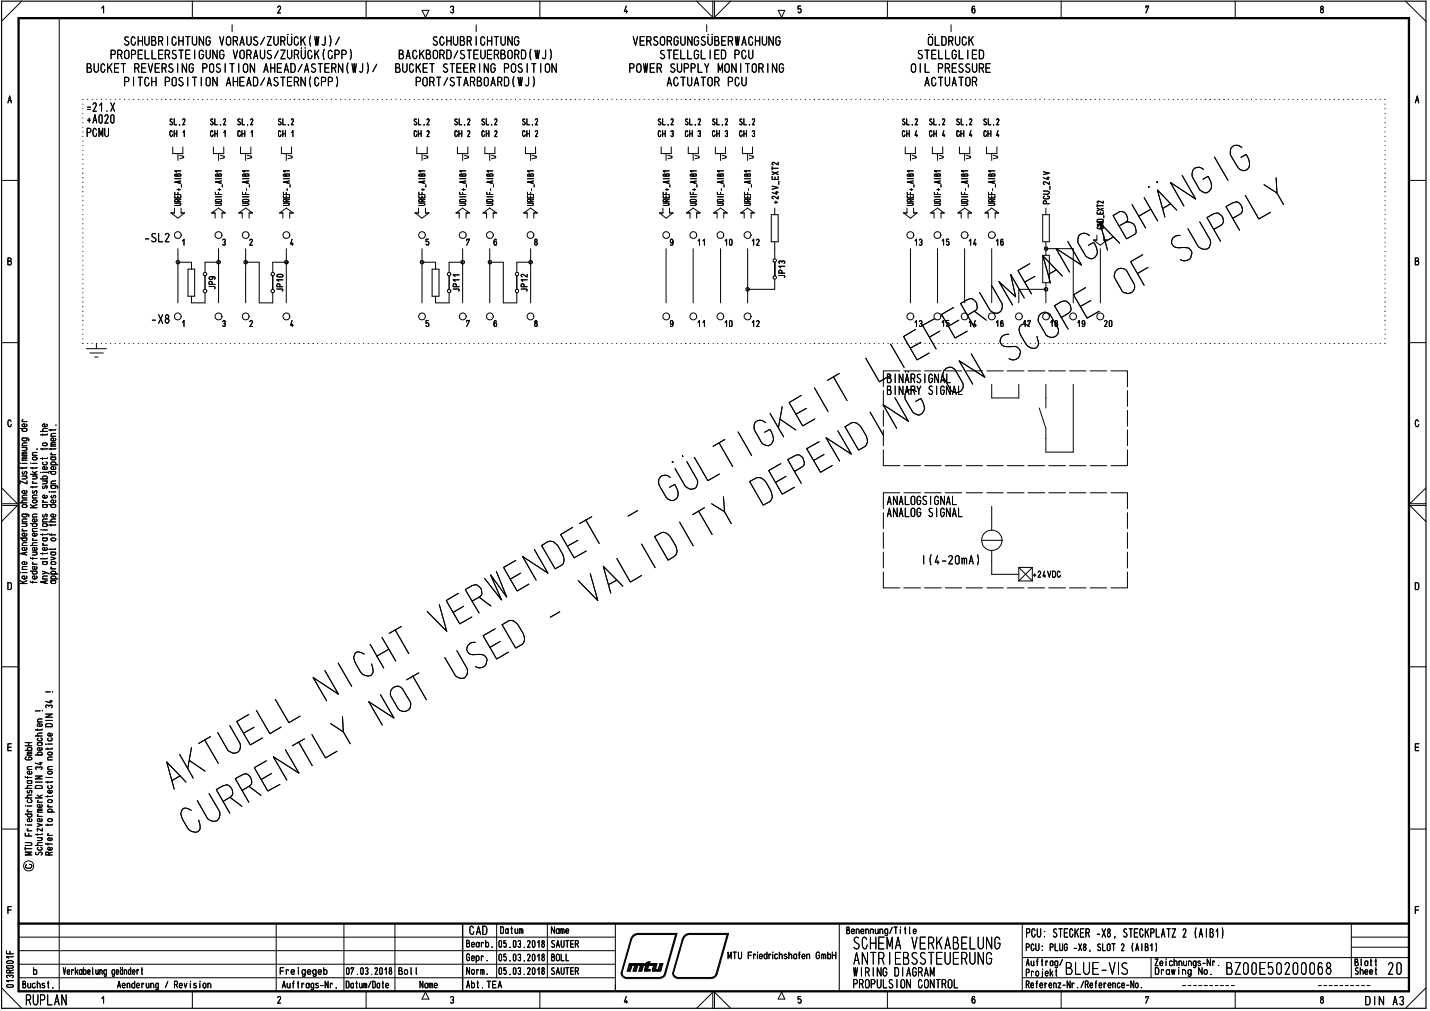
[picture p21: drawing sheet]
<svg xmlns="http://www.w3.org/2000/svg" width="420mm" height="297mm" viewBox="0 0 420 297" stroke-linecap="round" stroke-linejoin="round" font-family="sans-serif">
<defs><g id="words">
<g font-size="6">
<text x="62.5" y="47.3">H5</text>
<text x="70.5" y="47.3">H5</text>
</g>
<g font-size="5.2">
<text x="51" y="96.1">01</text>
<text x="250.5" y="279">SC-11d ViKA31LU\G</text>
<text x="250.7" y="283.5">A\-H 13SST1U</text>
<text x="312.9" y="286.4">3LU1-V</text>
<text x="360.1" y="286.4">3200 50200068</text>
</g>
<g font-size="4.6">
<text x="387.7" y="4">8</text>
<text x="32.2" y="17.4">PROPELLERSTEIGUNG VORAUS/ZURÜCK(CPP)</text>
<text x="36.2" y="13.5">SCHUBRICHTUNG VORAUS/ZURÜCK(C)/</text>
<text x="117" y="17.4">BACKBORD/STEUERBORD(C)</text>
<text x="126.9" y="13.5">SCHUBRICHTUNG</text>
<text x="185.9" y="13.5">VERSORGUNGSÜBERWACHUNG</text>
<text x="193.6" y="17.4">STELLGLIED PCU</text>
<text x="269.4" y="17.4">STELLGLIED</text>
<text x="272.5" y="13.5">ÖLDRUCK</text>
<text x="25.3" y="21.4">BUCKET REVERSING POSITION AHEAD/ASTERN(C)/</text>
<text x="116" y="21.4">BUCKET STEERING POSITION</text>
<text x="184.6" y="21.4">POWER SUPPLY MONITORING</text>
<text x="267.5" y="21.4">OIL PRESSURE</text>
<text x="36.2" y="25.4">PITCH POSITION AHEAD/ASTERN(CPP)</text>
<text x="121.9" y="25.4">PORT/STARBOARD(C)</text>
<text x="195.9" y="25.4">ACTUATOR PCU</text>
<text x="271.6" y="25.4">ACTUATOR</text>
<text x="24.9" y="32.9">.21.X</text>
<text x="415.7" y="30.4">A</text>
<text x="25.2" y="40.3">PCMU</text>
<text x="25.3" y="36.3">+A020</text>
<text x="42.2" y="71.2">-SL2</text>
<text x="44.4" y="96.1">-X8</text>
<text x="260.6" y="148.4">ANALOGSIGNAL</text>
<text x="260.6" y="152">ANALOG SIGNAL</text>
<text x="271" y="165.9">1(4-20mA)</text>
<text x="137.8" y="274.7">CAD</text>
<text x="301.3" y="275.5">PCU: STECKER -X8, STECKPLATZ 2 (A1811</text>
<text x="250.7" y="286.9">WIRING DIAGRAM</text>
<text x="250.5" y="290.4">PROPULSION CONTROL</text>
<text x="7.6" y="295.4">RUPLAN</text>
<text x="401" y="295.4">DIN A3//</text>
</g>
<g font-size="4.2">
<text x="125" y="60.5" transform="rotate(-90 125 60.5)">IIREF+_A1131</text>
<text x="125.1" y="72.2" transform="rotate(-90 125.1 72.2)">0p</text>
</g>
<g font-size="3.9">
<text x="154.7" y="94.1">0</text>
<text x="282.3" y="283.5">h\G</text>
<text x="387.8" y="294.9">8</text>
</g>
<g font-size="3.2">
<text x="81.2" y="4">2</text>
<text x="132" y="4">3</text>
<text x="183" y="4">4</text>
<text x="228.5" y="5">V'</text>
<text x="285.2" y="4">6</text>
<text x="336.3" y="4">7</text>
<text x="2.2" y="30.4">A</text>
<text x="266.3" y="70.2">0</text>
<text x="274.2" y="70.2">0</text>
<text x="282.2" y="70.2">0</text>
<text x="290.2" y="70.2">0</text>
<text x="2.2" y="78">B</text>
<text x="268.4" y="72.2">13</text>
<text x="276.4" y="72.2">15</text>
<text x="284.4" y="72.2">14</text>
<text x="292.3" y="72.2">16</text>
<text x="415.7" y="78">B</text>
<text x="2" y="173.4">D</text>
<text x="415.5" y="173.4">D</text>
<text x="2" y="220.7">E</text>
<text x="415.5" y="220.7">E</text>
<text x="415.5" y="268.6">F</text>
<text x="213.7" y="281.9">MTU Friedrichshafen GmbH</text>
<text x="301.2" y="279.5">PCU: PLUG -X8, SLOT 2 (AIB1)</text>
<text x="82.2" y="286.4">Freigegeb</text>
<text x="117" y="286.4">Bol l</text>
<text x="137" y="286.4">Norm.</text>
<text x="146.4" y="286.4">05.03.2018</text>
<text x="301.2" y="286.9">Projekt</text>
<text x="301.4" y="283.8">Auftrag/</text>
<text x="339.1" y="283.9">Zeichnungs-Nr.</text>
<text x="339.2" y="286.4">Drawing Ne.</text>
<text x="397.9" y="283.9">Blatt</text>
<text x="397.9" y="286.4">Sheet</text>
<text x="34.3" y="290.4">Aenderung / Revision</text>
<text x="101.5" y="290.4">Datum/Date</text>
<text x="136.9" y="290.4">Abt. TEA</text>
<text x="301.3" y="290.4">Referenz-Nr./Reference-No.</text>
</g>
<g font-size="2.9">
<text x="49.7" y="36.8">SL.2</text>
<text x="49.7" y="40.3">CH 1</text>
<text x="61.6" y="36.8">SL.2</text>
<text x="61.7" y="40.3">CH 1</text>
<text x="69.7" y="36.8">SL.2</text>
<text x="69.7" y="40.3">CH 1</text>
<text x="81.6" y="36.8">SL.2</text>
<text x="81.6" y="40.3">CH 1</text>
<text x="121.5" y="36.8">SL.2</text>
<text x="121.5" y="40.3">CH 2</text>
<text x="133.4" y="36.8">SL.2</text>
<text x="133.5" y="40.3">CH 2</text>
<text x="141.4" y="36.8">SL.2</text>
<text x="141.4" y="40.3">CH 2</text>
<text x="153.3" y="36.8">SL.2</text>
<text x="153.4" y="40.3">CH 2</text>
<text x="193.2" y="36.8">SL.2</text>
<text x="193.2" y="40.3">CH 3</text>
<text x="201.1" y="36.8">SL.2</text>
<text x="201.2" y="40.3">CH 3</text>
<text x="209.1" y="36.8">SL.2</text>
<text x="209.2" y="40.3">CH 3</text>
<text x="217.1" y="36.8">SL.2</text>
<text x="217.1" y="40.3">CH 3</text>
<text x="264.9" y="36.8">SL.2</text>
<text x="265" y="40.3">CH 4</text>
<text x="272.9" y="36.8">SL.2</text>
<text x="272.9" y="40.3">CH 4</text>
<text x="280.9" y="36.8">SL.2</text>
<text x="281" y="40.3">CH 4</text>
<text x="288.9" y="36.8">SL.2</text>
<text x="288.9" y="40.3">CH 4</text>
<text x="63" y="70.1">0</text>
<text x="71" y="70.1">0</text>
<text x="134.7" y="70.2">0</text>
<text x="142.8" y="70.2">0</text>
<text x="194.6" y="70.2">0</text>
<text x="202.5" y="70.2">0</text>
<text x="210.5" y="70.2">0</text>
<text x="218.5" y="70.2">0</text>
<text x="65.2" y="72.2">3</text>
<text x="73.2" y="72.2">2</text>
<text x="136.9" y="72.2">7</text>
<text x="145" y="72.2">6</text>
<text x="196.8" y="72.2">9</text>
<text x="204.7" y="72.2">11</text>
<text x="212.6" y="72.2">10</text>
<text x="220.6" y="72.2">12</text>
<text x="63" y="94.1">0</text>
<text x="71" y="94.1">0</text>
<text x="82.9" y="94.1">0</text>
<text x="122.8" y="94.1">0</text>
<text x="134.7" y="94.1">0</text>
<text x="142.8" y="94.1">0</text>
<text x="194.6" y="94.1">0</text>
<text x="202.5" y="94.1">0</text>
<text x="210.5" y="94.1">0</text>
<text x="218.5" y="94.1">0</text>
<text x="65.2" y="96.1">3</text>
<text x="85.2" y="96.1">4</text>
<text x="125" y="96.1">5</text>
<text x="136.9" y="96.1">7</text>
<text x="144.9" y="96.1">6</text>
<text x="196.7" y="96.1">3</text>
<text x="204.7" y="96.1">11</text>
<text x="212.6" y="96.1">10</text>
<text x="220.6" y="96.1">12</text>
<text x="316.3" y="96.1">19</text>
<text x="324.3" y="96.1">20</text>
<text x="25.3" y="102.6">—L-</text>
<text x="6.2" y="126.9">o</text>
<text x="303.5" y="169.8">+24VDC</text>
<text x="7.8" y="230.4">o</text>
<text x="146.9" y="274.4">Datum</text>
<text x="161.9" y="274.4">Name</text>
<text x="248.6" y="274.5">Benennung/Title</text>
<text x="136.9" y="278.4">Beerb.</text>
<text x="146.4" y="278.5">05.03.2018</text>
<text x="161.9" y="278.5">SAUTER</text>
<text x="9.7" y="286.4">b</text>
<text x="18.4" y="286.4">Verkabelung geändert</text>
<text x="101.6" y="286.4">07.03.2018</text>
<text x="136.9" y="282.4">Gebr.</text>
<text x="146.4" y="282.4">05.03.2018</text>
<text x="161.9" y="286.4">SAUTER</text>
<text x="161.9" y="282.4">BOLL</text>
<text x="6.5" y="290.4">Buchst.</text>
<text x="82.8" y="290.4">Auf trags-Nr .</text>
<text x="123.2" y="290.4">Name</text>
<text x="123.8" y="293.7">A</text>
<text x="228.5" y="293.7">A</text>
<text x="81.4" y="294.9">2</text>
<text x="132.1" y="294.9">3</text>
<text x="183.3" y="294.9">4</text>
<text x="234.3" y="294.9">5</text>
<text x="285.4" y="294.9">6</text>
<text x="336.5" y="294.9">7</text>
</g>
<g font-size="2.8">
<text x="85.2" y="64.3" transform="rotate(-90 85.2 64.3)">*UREF-_A1131</text>
<text x="156.9" y="64.3" transform="rotate(-90 156.9 64.3)">*UREF-_.A1131</text>
<text x="85.3" y="72.2" transform="rotate(-90 85.3 72.2)">,C)*</text>
<text x="157" y="72.2" transform="rotate(-90 157 72.2)">0,0</text>
</g>
<g font-size="1.5">
<text x="16.2" y="125.6">•</text>
<text x="12.3" y="131.1">C&gt; E</text>
<text x="14.8" y="129.8">CU</text>
<text x="5.7" y="137.8">-</text>
<text x="14.7" y="135.3">c-</text>
<text x="6.3" y="139.5">&lt;/)</text>
<text x="9.3" y="142.3">c-</text>
<text x="12.2" y="140.9">C&gt;</text>
<text x="12.3" y="143.7">V&gt; 07</text>
<text x="6.3" y="145">O</text>
<text x="9.3" y="146.5">C</text>
<text x="12.3" y="149.3">0 -0</text>
<text x="14.1" y="145">.-</text>
<text x="6.3" y="152.1">0)C</text>
<text x="8.7" y="154.9">'VJ</text>
<text x="9.4" y="153.5">CU</text>
<text x="12.3" y="153.5">C -C</text>
<text x="12.3" y="152.1">N0</text>
<text x="6.3" y="161.9">O</text>
<text x="6.3" y="156.2">c-</text>
<text x="8.7" y="159.1">-C</text>
<text x="11.7" y="157.5">-1+, 4-</text>
<text x="12.3" y="159.1">0o</text>
<text x="12.3" y="161.9">CD-</text>
<text x="16" y="161.9">,</text>
<text x="6.3" y="166">O</text>
<text x="9.3" y="166">0</text>
<text x="9.3" y="167.5">CU</text>
<text x="9.3" y="170.3">C&gt;</text>
<text x="11.7" y="171.6">-2 0</text>
<text x="14.7" y="170.3">CL</text>
<text x="10.8" y="213.7">CU d</text>
<text x="7.3" y="222">E.0</text>
<text x="10.2" y="216.4">22</text>
<text x="7.8" y="227.6">CU</text>
<text x="10.2" y="226.2">r&gt;</text>
<text x="7.8" y="233.2">(17</text>
<text x="7.8" y="238.8">c</text>
<text x="10.8" y="235.9">c-</text>
<text x="13.8" y="238.8">CL</text>
<text x="7.1" y="240.2">-C7 c-</text>
<text x="7.2" y="245.6">LL</text>
<text x="7.8" y="244.3">c-</text>
<text x="7.8" y="241.6">CU</text>
<text x="7.1" y="250">I- 0</text>
<text x="10" y="248.6">-C</text>
<text x="10.2" y="251.4">tI)</text>
<text x="2.1" y="268.6">F</text>
<text x="1.7" y="286">CC</text>
</g>
</g></defs>
<g fill="none" stroke="#000" stroke-width=".29">
<path d="M6.4 .3l-5.9 6M17.4 5.3v286M29.9 2.4l.5-.6v2M56.5 .3v5M107.6 .3v5M124 3h2l-1 2.1zM158.6 .3v5M204.7 .3l4.7 4.8v-4.8M209.9 .3v4.8l4.8-4.8M235.2 1.8h-.7v.9l.6-.2a.59 .59 0 0 1 .3 .8 .59 .59 0 0 1-.7 .3l-.2-.1M260.7 .3v5M311.8 .3v5"/>
<path d="M362.9 .3v5M413 .3l6 6M.5 53h5M414 53h5M52.3 73.1v15.9M52.3 77h4M64.2 77h-4v3M64.2 73.1v15.9M72.2 77h4v12h3.9v-3M72.2 73.1v15.9M84.1 77h-4v3M84.1 73.1v15.9"/>
<path d="M124 77h4M124 73.1v15.9M135.9 77h-3.9v3M135.9 73.1v15.9M143.9 77h4v12h3.9v-3M143.9 73.1v15.9M155.9 77h-4.1v3M155.9 73.1v15.9M195.7 73.1v15.9M203.7 73.1v15.9M211.7 73.1v15.9M219.7 73.1v15.9"/>
<path d="M227.6 73.1v2.9M267.5 73.1v15.9M275.5 73.1v15.9M283.4 73.1v15.9M291.4 73.1v15.9M307.3 73.1h8v15.9M323.3 73.1v15.9M60.2 86v3h-3.9M132 86v3h-4M227.6 82v3h-7.9M299.3 89v-4h8v4M.5 100.7h5"/>
<path d="M414 100.7h5M3.3 123.8a.48 .48 0 0 0-.6-.4 .48 .48 0 0 0-.4 .6v.7l.4 .6h.4l.2-.6M416.8 123.8a.48 .48 0 0 0-.6-.4 .48 .48 0 0 0-.4 .6v.7l.4 .6h.4l.3-.6M.5 148.5h4.6l-4.6 4.7M.5 143.3l4.6 4.7h-4.6M419 148.5h-4.8l4.8 4.7M419 143.3l-4.8 4.7h4.8M299.3 166.7h4M299.3 166.7v4M299.3 170.7h4M299.3 166.7l4 4M303.3 166.7v4"/>
<path d="M303.3 166.7l-4 4M.5 195.9h5M414 195.9h5M.5 243.6h5M7.4 247.6h1.5l.5 .2-.1 .4-.4 .2h-1.5M8 242.4h1.4M9.4 250.4h-2l1.6 .4-1.6 .4h2M414 243.6h5M1.9 279.4v.8h2M2.9 279.5v.7M3.3 266.4h-1v2M5.5 275.3h175.3"/>
<path d="M5.5 279.3h175.3M81.2 271.4v19.9M101 271.4v19.9M116 271.4v19.9M145.9 271.4v15.9M160.8 271.4v15.9M180.8 271.4v19.9M246.6 271.4v19.9M300.4 271.4v19.8M397 271.4v15.9M397 278.3h17M397 275.3h17"/>
<path d="M.5 290.2l5.9 6M1.9 282.6l.4-.3h1.2l.4 .5-.3 .2h-1.4zM2 283.9l1.6-.2 .3 .4-.3 .4h-1.4l-.3-.4zM2.1 289.4l1.5-.1a.38 .38 0 0 1 .3 .4 .38 .38 0 0 1-.4 .4l-1.4-.1-.2-.3zM2.2 287.3l-.3-.4a.55 .55 0 0 1 .5-.4 .55 .55 0 0 1 .5 .4 .48 .48 0 0 1 .6-.4 .48 .48 0 0 1 .4 .5l-.3 .3M3.9 288.1h-2l.6 .4M3.9 281.1h-2l.6 .4M5.5 287.3h175.3M5.5 283.3h175.3M29.9 293.4l.5-.6v1.9M56.5 291.3v4.9M107.6 291.3v4.9"/>
<path d="M158.6 291.3v4.9M204.7 296.2l4.7-4.7v4.7M209.9 296.2v-4.7l4.8 4.7M260.7 291.3v4.9M300.4 287.3h113.6M300.4 281.3h113.6M311.8 291.3v4.9M338.2 281.3v6M362.9 291.3v4.9M419 290.2l-6 6"/>
<circle cx="227.6" cy="76.6" r=".52"/>
<circle cx="60.2" cy="80.5" r=".5"/>
<circle cx="60.2" cy="85.5" r=".5"/>
<circle cx="80.1" cy="80.6" r=".51"/>
<circle cx="80.2" cy="85.5" r=".48"/>
<circle cx="132" cy="80.6" r=".51"/>
<circle cx="132" cy="85.5" r=".48"/>
<circle cx="151.9" cy="80.5" r=".49"/>
<circle cx="151.9" cy="85.5" r=".46"/>
<circle cx="227.6" cy="81.5" r=".52"/>
<circle cx="8.4" cy="254.4" r="1.49"/>
</g>
<path d="M227.6 77v4M60.2 81v4M80.1 81v4M132 81v4M151.8 81v4M135.9 271.4v19.9" fill="none" stroke="#000" stroke-width=".42"/>
<path d="M.5 .3h418.5v295.9h-418.5z" fill="none" stroke="#000" stroke-width=".34"/>
<path d="M5.5 5.3h408.5v286h-408.5zM5.5 271.4h408.5" fill="none" stroke="#000" stroke-width=".68"/>
<path d="M8 238.5h1.4M8 236.8h1.4M7.6 242.4h.1" fill="none" stroke="#000" stroke-width=".29"/>
<g fill="none" stroke="#000" stroke-width=".29">
<path d="M7.4 219.1h2M7.4 218.2h2M8.4 218.2v.9M7.4 234.4h2M7.6 236.8h.1M7.8 222.4l-.4 .4v.2l.4 .3 1.6-.2-.2-.6-.8-.1v.4M8.3 220.5l-.3-.4 .3-.5 1.1 .2v.4l-.3 .3M9 234.9l.4 .2v.5l-.3 .2-.9-.1-.2-.2 .2-.5M9.4 233.6l-1.3 .1-.1 .5 .4 .2M9.4 230.8l-1.3 .1-.1 .5 .4 .2M9.4 225.2h-1l-.4 .3 .3 .6M7.4 247.6h1.5l.5 .2-.1 .4-.4 .2h-1.5"/>
<path d="M8 242.4h1.4M9.4 250.4h-2l1.6 .4-1.6 .4h2"/>
</g>
<path d="M8 238.5h1.4M8 236.8h1.4M7.6 242.4h.1" fill="none" stroke="#000" stroke-width=".29"/>
<g fill="none" stroke="#000" stroke-width=".29">
<path d="M7.4 219.1h2M7.4 218.2h2M8.4 218.2v.9M10.4 208.9h1.4M11 218.2h1.1l.3 .6-.3 .2h-.8l-.3-.2 .3-.6M11 214.2v.4M12 216.8l.4 .4-.3 .5h-.8l-.3-.4 .2-.4M12.1 219.7l.3 .4-.4 .4-1-.2v-.5l.7-.2v.9M12.4 214.2l-.1 .3h-1.9M12.4 211.2l-1.2 .1-.2 .2 .2 .6M12.4 218.2l-.2 .1M7.4 234.4h2"/>
<path d="M7.6 236.8h.1M7.8 222.4l-.4 .4v.2l.4 .3 1.6-.2-.2-.6-.8-.1v.4M8.3 220.5l-.3-.4 .3-.5 1.1 .2v.4l-.3 .3M9 234.9l.4 .2v.5l-.3 .2-.9-.1-.2-.2 .2-.5M9.4 233.6l-1.3 .1-.1 .5 .4 .2M9.4 230.8l-1.3 .1-.1 .5 .4 .2M9.4 225.2h-1l-.4 .3 .3 .6M10.4 228h2l-2 .9h2M10.4 234.4h2M10.4 229.8h2M10.4 221.8h2M10.5 231.1l.3-.3h1.2l.4 .3v.5h-2z"/>
<path d="M11 238.7h1.4M11 233.6l1 .8M11.3 221.8l-.3-.3 .3-.5 .9 .1 .2 .4-.3 .3M11.6 224.1h.8M12 223.9v.8l-1.6-.5M12.1 236.4l.3 .5-.4 .3-1-.1v-.5l.2-.2h.5v.8M12.4 238.2h-1.2l-.2 .2 .2 .3M12.4 237.7h-1.2l-.2 .3 .4 .2M12.4 233.6l-.8 .4M11 242l1.4 .4-1.4 .4M11 246.1h1.4M11 244.9v.5"/>
<path d="M12 248.9l.4 .4-.3 .5-1.1-.2v-.3l.2-.3M12 246.1l.3 .2v.5l-1.3 .2M12.1 240.6l.3 .3-.3 .5h-.9l-.2-.4v-.3l.7-.2v.9M12.4 244.9l-.1 .3h-1.9M12.4 243.3v.9l-1.4-.9v.9"/>
</g>
<g fill="none" stroke="#000" stroke-width=".29">
<path d="M10.4 208.9h1.4M11 218.2h1.1l.3 .6-.3 .2h-.8l-.3-.2 .3-.6M11 214.2v.4M12 216.8l.4 .4-.3 .5h-.8l-.3-.4 .2-.4M12.1 219.7l.3 .4-.4 .4-1-.2v-.5l.7-.2v.9M12.5 208.9h.1M12.4 214.2l-.1 .3h-1.9M12.4 211.2l-1.2 .1-.2 .2 .2 .6M12.4 218.2l-.2 .1M10.4 228h2l-2 .9h2M10.4 234.4h2M10.4 229.8h2"/>
<path d="M10.4 221.8h2M10.5 231.1l.3-.3h1.2l.4 .3v.5h-2zM11 238.7h1.4M11 233.6l1 .8M11.3 221.8l-.3-.3 .3-.5 .9 .1 .2 .4-.3 .3M11.6 224.1h.8M12 223.9v.8l-1.6-.5M12.1 236.4l.3 .5-.4 .3-1-.1v-.5l.2-.2h.5v.8M12.4 238.2h-1.2l-.2 .2 .2 .3M12.4 237.7h-1.2l-.2 .3 .4 .2M12.4 233.6l-.8 .4M11 242l1.4 .4-1.4 .4"/>
<path d="M11 246.1h1.4M11 244.9v.5M12 248.9l.4 .4-.3 .5-1.1-.2v-.3l.2-.3M12 246.1l.3 .2v.5l-1.3 .2M12.1 240.6l.3 .3-.3 .5h-.9l-.2-.4v-.3l.7-.2v.9M12.4 244.9l-.1 .3h-1.9M12.4 243.3v.9l-1.4-.9v.9"/>
</g>
<g fill="none" stroke="#000" stroke-width=".29">
<path d="M12.5 208.9h.1M14 229.6v.4M14 233.8v.4M14 237.1h1.4M14 228.4h1.4M14.1 235.1l.3-.2 .8 .1 .2 .5-1 .3-.4-.3zM14.3 236.6h-.3l.3 .5M14.9 230.8l.5 .3-.4 .5h-.7l-.3-.2 .2-.5M15.1 232.2l.3 .3-.3 .5h-.8l-.3-.3 .1-.4 .6-.1v.8M15.4 233.8l-.1 .2h-1.9M15.4 229.6v.2h-2M13.4 247.7l.1 .3h1.9"/>
<path d="M14 245.4h1.4M14 242.1v.5M14.1 240.7l.3-.2 .8 .1 .2 .5-1 .3-.4-.3zM14.1 247.7v.5M14.3 244.9l-.3 .1 .3 .4M14.4 251.2l-.2-.8-.8 .1v.7h2M15.1 249l.3 .4-.5 .4-.8-.2v-.5l.6-.2v.9M15.1 246.2l.3 .4-.5 .4-.8-.2v-.5l.6-.2v.9M15.4 242.1l-.1 .3h-1.9M15.4 250.4l-1 .3"/>
</g>
<g fill="none" stroke="#000" stroke-width=".29">
<path d="M13.4 212.9l.6-.3 1 .1 .4 .3v.5h-2zM13.4 209.8h2l-2 .9h2M13.4 211.7h2M13.4 203.3h1.4M13.5 218.6h.1M13.7 207.9l-.3-.3 .2-.4h.5l.3 .3 .3-.3 .6 .1 .1 .3-.3 .3M14 219.8v.4M14 218.6h1.4M14.6 206h.8M14.9 216.8l.5 .4-.4 .5h-.7l-.3-.3 .2-.5M14.9 205.7v.8l-1.5-.4M15.1 215.5l.3 .2-.3 .5h-.8l-.3-.5 .4-.3h.3v.8"/>
<path d="M15.4 219.8v.2h-2M13.6 228.4h.1M14 226.1h1.4M14 223.3h1.4M14.1 226.7l.3-.1 .8 .1 .2 .5-1 .2-.4-.2zM14.1 221.1l.3-.1 .8 .1 .2 .5-1 .2-.4-.2zM15.4 225.2l-1.3 .2-.1 .3 .3 .4M15.4 222.4l-1.3 .2-.1 .3 .3 .4"/>
</g>
<g fill="none" stroke="#000" stroke-width=".29">
<path d="M15.5 203.3h.1M14 229.6v.4M14 233.8v.4M14 237.1h1.4M14 228.4h1.4M14.1 235.1l.3-.2 .8 .1 .2 .5-1 .3-.4-.3zM14.3 236.6h-.3l.3 .5M14.9 230.8l.5 .3-.4 .5h-.7l-.3-.2 .2-.5M15.1 232.2l.3 .3-.3 .5h-.8l-.3-.3 .1-.4 .6-.1v.8M15.4 233.8l-.1 .2h-1.9M15.4 229.6v.2h-2M13.4 247.7l.1 .3h1.9"/>
<path d="M14 245.4h1.4M14 242.1v.5M14.1 240.7l.3-.2 .8 .1 .2 .5-1 .3-.4-.3zM14.1 247.7v.5M14.3 244.9l-.3 .1 .3 .4M14.4 251.2l-.2-.8-.8 .1v.7h2M15.1 249l.3 .4-.5 .4-.8-.2v-.5l.6-.2v.9M15.1 246.2l.3 .4-.5 .4-.8-.2v-.5l.6-.2v.9M15.4 242.1l-.1 .3h-1.9M15.4 250.4l-1 .3"/>
</g>
<g fill="none" stroke="#000" stroke-width=".29">
<path d="M13.4 212.9l.6-.3 1 .1 .4 .3v.5h-2zM13.4 209.8h2l-2 .9h2M13.4 211.7h2M13.4 203.3h1.4M13.5 218.6h.1M13.7 207.9l-.3-.3 .2-.4h.5l.3 .3 .3-.3 .6 .1 .1 .3-.3 .3M14 219.8v.4M14 218.6h1.4M14.6 206h.8M14.9 216.8l.5 .4-.4 .5h-.7l-.3-.3 .2-.5M14.9 205.7v.8l-1.5-.4M15.1 215.5l.3 .2-.3 .5h-.8l-.3-.5 .4-.3h.3v.8"/>
<path d="M15.4 219.8v.2h-2M13.6 228.4h.1M14 226.1h1.4M14 223.3h1.4M14.1 226.7l.3-.1 .8 .1 .2 .5-1 .2-.4-.2zM14.1 221.1l.3-.1 .8 .1 .2 .5-1 .2-.4-.2zM15.4 225.2l-1.3 .2-.1 .3 .3 .4M15.4 222.4l-1.3 .2-.1 .3 .3 .4"/>
</g>
<g fill="none" stroke="#000" stroke-width=".29">
<path d="M12.5 155.7h1.4M12.7 159.6l-.2 .3 .3 .3M12.5 167.8l1.9 .9M12.5 165h1.1l.3 .4-.1 .3-.2 .2-.9-.1-.2-.4 .3-.4M12.5 162.5v.4M12.5 160.2h1.4M13.7 168.2l-1.2 .5M13.9 169.2h-1.2l-.2 .5 .2 .4M13.9 164l-.1 .2h-1.9M13.9 162.5l-.1 .1h-1.9M13.9 165l-.2 .1M15.5 203.3h.1"/>
<path d="M8.7 253.9a.6 .6 0 0 1 .7 .6 .6 .6 0 0 1-.6 .6h-.8l-.4-.3-.1-.5 .3-.3"/>
</g>
<g fill="none" stroke="#000" stroke-width=".29">
<path d="M11.9 126.7h2M12 138.8h.1M12.5 138.8h1.5l.4 .2M12.5 127.5v.4M12.5 131.7v.5M12.5 134.5v.5M13.5 135.7l.4 .4-.3 .5-.9-.1-.2-.3 .2-.4M13.7 137.2l.2 .2-.2 .5h-1l-.2-.5 .7-.3v.8M13.7 124.6l.2 .3-.1 .3-.9 .2a.45 .45 0 0 1-.4-.6 .45 .45 0 0 1 .7-.3v.9M13.9 134.5l-.1 .2h-1.9M13.9 131.7l-.1 .2h-1.9M13.9 127.5l-.1 .3h-1.9"/>
<path d="M13.9 125.9l-1.3 .2v.6h.3M12.1 155.7h.1M12.5 147.6h1.4M12.5 155.7h1.4M12.6 154l.9-.2a.42 .42 0 0 1 .4 .5 .42 .42 0 0 1-.4 .4l-.8-.1zM12.7 147.1l-.2 .2 .3 .3M12.7 159.6l-.2 .3 .3 .3M13.5 141.3a.42 .42 0 0 1 .4 .4 .42 .42 0 0 1-.4 .5h-1M13.7 145.5l.2 .3-.2 .5h-1l-.2-.5 .7-.3v.8M12.5 167.8l1.9 .9M12.5 165h1.1l.3 .4-.1 .3-.2 .2-.9-.1-.2-.4 .3-.4M12.5 162.5v.4"/>
<path d="M12.5 160.2h1.4M13.7 168.2l-1.2 .5M13.9 169.2h-1.2l-.2 .5 .2 .4M13.9 164l-.1 .2h-1.9M13.9 162.5l-.1 .1h-1.9M13.9 165l-.2 .1"/>
</g>
<g fill="none" stroke="#000" stroke-width=".29">
<path d="M6 136.1h.1M6.5 128.7l1.8 .1 .2 .3-.2 .4M6.5 136.1h1.4M6.5 135.2h1.4M6.5 133.9h1.4M6.5 131.5h1.4M6.5 131h1.4M6.5 123.9h1.4M6.7 123.3l-.2 .2 .3 .4M6.8 128.7l-.3 .3 .3 .5h.8l.3-.2-.3-.6M7.5 139.9l.4 .3-.1 .3-1.3 .2M7.5 131.5l.4 .3-.1 .4-1.3 .1"/>
<path d="M7.9 137.3l-.1 .2h-1.9M7.9 134.7h-1.2l-.2 .3 .2 .2M7.9 134.3h-1.2l-.2 .2 .4 .2M7.9 133.3h-1.2l-.2 .3 .2 .3M7.9 132.8l-1.3 .1v.4h.3M7.9 130.1l-1.3 .2 .1 .7M8.9 139.4h2M9.5 136.1h1.4M9.5 137.3v.5M9.5 139.9h1.4M9.5 138.5l1 .9M10.5 139.9l.4 .3-.2 .4-1.2 .1"/>
<path d="M10.9 137.3v.2h-2M10.9 138.5l-.9 .4M11.9 126.7h2M12 138.8h.1M12.5 138.8h1.5l.4 .2M12.5 127.5v.4M12.5 131.7v.5M12.5 134.5v.5M13.5 135.7l.4 .4-.3 .5-.9-.1-.2-.3 .2-.4M13.7 137.2l.2 .2-.2 .5h-1l-.2-.5 .7-.3v.8M13.7 124.6l.2 .3-.1 .3-.9 .2a.45 .45 0 0 1-.4-.6 .45 .45 0 0 1 .7-.3v.9M13.9 134.5l-.1 .2h-1.9"/>
<path d="M13.9 131.7l-.1 .2h-1.9M13.9 127.5l-.1 .3h-1.9M13.9 125.9l-1.3 .2v.6h.3M5.9 158.1h2M5.9 147.7h2M6.5 153.8h1.4M6.5 153.3h1.4M6.5 146.3h1.4M6.6 148.4l.9-.1 .3 .1 .1 .4-1 .3-.3-.2zM6.8 158.1l-.3 .2 .3 .6 .9-.1 .2-.5-.3-.2M7.5 153.8l.3 .2v.5l-1.3 .2M7.7 156.7l.2 .3-.2 .5h-1l-.2-.4 .1-.3 .6-.2v.9"/>
<path d="M7.9 159.4l-1.3 .2 .1 .7M7.9 152.5l-1.3 .1 .1 .7M7.9 146.9l-1.3 .1-.1 .4 .4 .3M7.9 145.5l-1.3 .1 .1 .7M7.9 141.3v.9l-2-.9v.9M8.9 149.2h2M8.9 148.3l1.2 .9M9.5 147.2l.4-.3h.6l.4 .3v.2l-.2 .3h-.8zM9.5 156.1h1.4M9.5 151.9h1.4M9.5 142.9v.4M9.7 144.2l-.2 .5 .4 .2a.6 .6 0 0 1 .9-.6l-.1 .6"/>
<path d="M10.6 156.7l.3 .3-.3 .5h-.9l-.1-.7 .6-.2v.9M10.9 159.4l-1.3 .2-.1 .5 .4 .2M10.9 155.3l-1.3 .1 .1 .7M10.9 151l-1.3 .2 .1 .7M10.9 142.9v.2h-2M10.9 148.3l-1.3 .5M12.1 155.7h.1M12.5 147.6h1.4M12.6 154l.9-.2a.42 .42 0 0 1 .4 .5 .42 .42 0 0 1-.4 .4l-.8-.1zM12.7 147.1l-.2 .2 .3 .3M13.5 141.3a.42 .42 0 0 1 .4 .4 .42 .42 0 0 1-.4 .5h-1M13.7 145.5l.2 .3-.2 .5h-1l-.2-.5 .7-.3v.8"/>
<path d="M5.9 171.4h2M5.9 170.6l1.3 .8M6 168.2h.1M6.5 168.2h1.4M6.5 167.3h1.4M7.3 162.4v.6M7.7 169.2l.2 .6-.4 .3-.9-.2-.1-.4 .2-.3h.5v.9M7.9 166.5h-1.3l.1 .8M7.9 162.2l-2 .4 2 .5M7.9 170.6l-1.3 .5M8.9 170.8l.2 .3h1.8M8.9 163.8l.1 .3h1.9"/>
<path d="M8.9 160.3h2M9.5 165.8h1.4M9.5 162.2h1.4M9.6 163.8v.5M9.6 170.8v.5M9.8 167.8l-.3 .2v.5l.3 .2 1-.2 .1-.4-.4-.3M10.5 162.2l.4 .4-.2 .4-1.2 .1M10.6 160.9l.3 .5-.4 .3-.8-.1-.2-.5 .2-.2h.5v.8"/>
</g>
<g fill="none" stroke="#000" stroke-width=".29">
<path d="M8.9 139.4h2M9.1 136.1h.1M9.5 133.8h1.4M9.5 137.3v.5M9.5 139.9h1.4M9.5 138.5l1 .9M9.5 136.1h1.4M9.7 134.4h1l.2 .5-1 .2-.4-.2zM10.5 139.9l.4 .3-.2 .4-1.2 .1M10.9 132.9l-1.3 .2 .1 .7M10.9 132h.1M10.9 137.3v.2h-2"/>
<path d="M10.9 138.5l-.9 .4M8.9 149.2h2M8.9 148.3l1.2 .9M9.5 147.2l.4-.3h.6l.4 .3v.2l-.2 .3h-.8zM9.5 156.1h1.4M9.5 151.9h1.4M9.5 142.9v.4M9.7 144.2l-.2 .5 .4 .2a.6 .6 0 0 1 .9-.6l-.1 .6M10.6 156.7l.3 .3-.3 .5h-.9l-.1-.7 .6-.2v.9M10.9 159.4l-1.3 .2-.1 .5 .4 .2M10.9 155.3l-1.3 .1 .1 .7M10.9 151l-1.3 .2 .1 .7"/>
<path d="M10.9 142.9v.2h-2M10.9 148.3l-1.3 .5M8.9 170.8l.2 .3h1.8M8.9 163.8l.1 .3h1.9M8.9 160.3h2M9.5 165.8h1.4M9.5 162.2h1.4M9.6 163.8v.5M9.6 170.8v.5M9.8 167.8l-.3 .2v.5l.3 .2 1-.2 .1-.4-.4-.3M10.5 162.2l.4 .4-.2 .4-1.2 .1M10.6 160.9l.3 .5-.4 .3-.8-.1-.2-.5 .2-.2h.5v.8"/>
</g>
<g fill="none" stroke="#000" stroke-width=".29">
<path d="M68.2 7.3v2M139.9 7.3v2M207.6 7.3v2M279.4 7.3v2M36.5 29.2h.1M37.9 29.2h.1M39.2 29.2h.1M40.6 29.2h.1M42 29.2h.1M43.3 29.2h.1M44.7 29.2h.1M46 29.2h.1"/>
<path d="M47.4 29.2h.1M48.6 29.2h.2M50 29.2h.2M51.3 29.2h.2M52.7 29.2h.2M54.1 29.2h.1M55.4 29.2h.1M56.8 29.2h.1M58.1 29.2h.1M59.5 29.2h.1M60.8 29.2h.1M62.2 29.2h.1"/>
<path d="M63.5 29.2h.1M64.9 29.2h.1M66.3 29.2h.1M67.6 29.2h.1M69 29.2h.1M70.3 29.2h.1M71.7 29.2h.1M73 29.2h.1M74.4 29.2h.1M75.7 29.2h.1M77.1 29.2h.1M78.4 29.2h.1"/>
<path d="M79.8 29.2h.1M81.2 29.2h.1M82.5 29.2h.1M83.9 29.2h.1M85.2 29.2h.1M86.5 29.2h.2M87.8 29.2h.2M89.2 29.2h.2M90.6 29.2h.1M91.9 29.2h.2M93.3 29.2h.1M94.6 29.2h.1"/>
<path d="M96 29.2h.1M97.3 29.2h.1M98.7 29.2h.1M100 29.2h.1M101.4 29.2h.1M102.7 29.2h.1M104.1 29.2h.1M105.5 29.2h.1M106.8 29.2h.1M108.2 29.2h.1M109.5 29.2h.1M110.9 29.2h.1"/>
<path d="M112.2 29.2h.1M113.6 29.2h.1M114.9 29.2h.1M116.3 29.2h.1M117.6 29.2h.1M119 29.2h.1M120.4 29.2h.1M121.7 29.2h.1M123.1 29.2h.1M124.3 29.2h.2M125.7 29.2h.2M127 29.2h.2"/>
<path d="M128.4 29.2h.2M129.8 29.2h.1M131.1 29.2h.2M132.5 29.2h.1M133.8 29.2h.1M135.2 29.2h.1M136.5 29.2h.1M137.9 29.2h.1M139.2 29.2h.1M140.6 29.2h.1M141.9 29.2h.1M143.3 29.2h.1"/>
<path d="M144.7 29.2h.1M146 29.2h.1M147.4 29.2h.1M148.7 29.2h.1M150.1 29.2h.1M151.4 29.2h.1M152.8 29.2h.1M154.1 29.2h.1M155.5 29.2h.1M156.8 29.2h.1M158.2 29.2h.1M159.6 29.2h.1"/>
<path d="M160.9 29.2h.1M162.3 29.2h.1M163.5 29.2h.2M164.9 29.2h.2M166.2 29.2h.2M167.6 29.2h.2M169 29.2h.1M170.3 29.2h.1M171.7 29.2h.1M173 29.2h.1M174.4 29.2h.1M175.7 29.2h.1"/>
<path d="M177.1 29.2h.1M178.4 29.2h.1M179.8 29.2h.1M181.1 29.2h.1M182.5 29.2h.1M183.9 29.2h.1M185.2 29.2h.1M186.6 29.2h.1M187.9 29.2h.1M189.3 29.2h.1M190.6 29.2h.1M192 29.2h.1"/>
<path d="M193.3 29.2h.1M194.7 29.2h.1M196 29.2h.1M197.4 29.2h.1M198.8 29.2h.1M200.1 29.2h.1M201.4 29.2h.1M202.7 29.2h.2M204.1 29.2h.2M205.4 29.2h.2M206.8 29.2h.2M208.2 29.2h.1"/>
<path d="M209.5 29.2h.1M210.9 29.2h.1M212.2 29.2h.1M213.6 29.2h.1M214.9 29.2h.1M216.3 29.2h.1M217.6 29.2h.1M219 29.2h.1M220.3 29.2h.1M221.7 29.2h.1M223.1 29.2h.1M224.4 29.2h.1"/>
<path d="M225.8 29.2h.1M227.1 29.2h.1M228.5 29.2h.1M229.8 29.2h.1M231.2 29.2h.1M232.5 29.2h.1M233.9 29.2h.1M235.2 29.2h.1M236.6 29.2h.1M238 29.2h.1M239.2 29.2h.2M240.6 29.2h.1"/>
<path d="M241.9 29.2h.2M243.3 29.2h.2M244.6 29.2h.2M246 29.2h.1M247.4 29.2h.1M248.7 29.2h.1M250.1 29.2h.1M251.4 29.2h.1M252.8 29.2h.1M254.1 29.2h.1M255.5 29.2h.1M256.8 29.2h.1"/>
<path d="M258.2 29.2h.1M259.5 29.2h.1M260.9 29.2h.1M262.3 29.2h.1M263.6 29.2h.1M265 29.2h.1M266.3 29.2h.1M267.7 29.2h.1M269 29.2h.1M270.4 29.2h.1M271.7 29.2h.1M273.1 29.2h.1"/>
<path d="M274.4 29.2h.1M275.8 29.2h.1M277.1 29.2h.1M278.4 29.2h.2M279.8 29.2h.2M281.1 29.2h.2M282.5 29.2h.2M283.8 29.2h.1M285.2 29.2h.1M286.6 29.2h.1M287.9 29.2h.1M289.3 29.2h.1"/>
<path d="M290.6 29.2h.1M292 29.2h.1M293.3 29.2h.1M294.7 29.2h.1M296 29.2h.1M297.4 29.2h.1M298.7 29.2h.1M300.1 29.2h.1M301.5 29.2h.1M302.8 29.2h.1M304.2 29.2h.1M305.5 29.2h.1"/>
<path d="M306.9 29.2h.1M308.2 29.2h.1M309.6 29.2h.1M310.9 29.2h.1M312.3 29.2h.1M313.6 29.2h.1M315 29.2h.1M316.3 29.2h.1M317.6 29.2h.2M319 29.2h.2M320.3 29.2h.2M321.7 29.2h.2"/>
<path d="M323 29.2h.1M324.4 29.2h.1M325.8 29.2h.1M327.1 29.2h.1M328.5 29.2h.1M329.8 29.2h.1M331.2 29.2h.1M332.5 29.2h.1M333.9 29.2h.1M335.2 29.2h.1M336.6 29.2h.1M337.9 29.2h.1"/>
<path d="M339.3 29.2h.1M340.7 29.2h.1M342 29.2h.1M343.4 29.2h.1M344.7 29.2h.1M346.1 29.2h.1M347.4 29.2h.1M348.8 29.2h.1M350.1 29.2h.1M351.5 29.2h.1M352.8 29.2h.1M354.1 29.2h.2"/>
<path d="M355.5 29.2h.1M356.8 29.2h.2M358.2 29.2h.2M359.5 29.2h.2M360.9 29.2h.1M362.2 29.2h.1M363.6 29.2h.1M365 29.2h.1M366.3 29.2h.1M367.7 29.2h.1M369 29.2h.1M370.4 29.2h.1"/>
<path d="M371.7 29.2h.1M373.1 29.2h.1M374.4 29.2h.1M375.8 29.2h.1M377.1 29.2h.1M378.5 29.2h.1M379.9 29.2h.1M381.2 29.2h.1M382.6 29.2h.1M383.9 29.2h.1M385.3 29.2h.1M386.6 29.2h.1"/>
<path d="M388 29.2h.1M389.3 29.2h.1M390.7 29.2h.1M392 29.2h.1M393.3 29.2h.2M394.7 29.2h.1M396 29.2h.2M397.4 29.2h.2M398.7 29.2h.1M400.1 29.2h.1M401.4 29.2h.1M402.8 29.2h.1"/>
<path d="M404.2 29.2h.1M405.5 29.2h.1M406.9 29.2l.1 .1M407 30.6h.1M407 31.9v.1M407 33.3v.1M407 34.6v.1M407 36v.1M407 37.3v.1M407 38.7v.1M24.3 42.8h.1M24.3 44.1v.1"/>
<path d="M24.3 45.5v.1M24.3 46.8v.1M24.3 48.2v.1M24.3 49.5v.1M24.3 50.8v.2M24.3 52.2v.1M24.3 53.5v.2M24.3 54.9v.1M24.3 56.2v.2M24.3 57.6v.1M24.3 58.9v.1M50.8 43.2v1.9h2.9v-1.9"/>
<path d="M52.3 45.1v2.1M52.8 45.6l1.2 .5-.1 .3-1.1 .3M82.7 43.2v1.9h2.9v-1.9M84.1 45.1v2.1M84.6 45.6l1.3 .5-.2 .3-1.1 .3M122.5 43.2v1.9h3v-1.9M124 45.1v2.1M134.4 43.2v1.9h3.1v-1.9M135.9 45.1v2.1M136.4 45.6l1.3 .5-.2 .3-1.1 .3M142.5 43.2v1.9h2.9v-1.9M143.9 45.1v2.1"/>
<path d="M144.4 45.6l1.3 .5-.1 .3-1.2 .3M154.4 43.2v1.9h3v-1.9M155.9 45.1v2.1M156.3 45.6l1.3 .5-.1 .3-1.2 .3M194.3 43.2v1.9h2.9v-1.9M195.7 45.1v2.1M196.2 45.6l1.3 .5-.1 .3-1.2 .3M202.2 43.2v1.9h3v-1.9M203.7 45.1v2.1M204.2 45.6l1.2 .5v.3l-1.2 .3M210.2 43.2v1.9h2.9v-1.9M211.7 45.1v2.1"/>
<path d="M212.2 45.6l1.2 .5-.1 .3-1.1 .3M218.1 43.2v1.9h3v-1.9M219.7 45.1v2.1M220.2 45.6l1.2 .4-.1 .4-1.1 .3M266 43.2v1.9h2.9v-1.9M267.5 45.1v2.1M268 45.6l1.2 .5-.1 .3-1.1 .3M273.9 43.2v1.9h3.1v-1.9M275.5 45.1v2.1M276 45.6l1.2 .4-.1 .4-1.1 .3M281.9 43.2v1.9h3v-1.9M283.4 45.1v2.1"/>
<path d="M283.9 45.6l1.3 .5-.2 .3-1.1 .3M289.9 43.2v1.9h3v-1.9M291.4 45.1v2.1M291.9 45.6l1.3 .5-.2 .3-1.1 .3M407 40v.1M407 41.4v.1M407 42.8h.1M407 44.1v.1M407 45.5v.1M407 46.8v.1M407 48.2v.1M407 49.5v.1"/>
<path d="M407 50.8v.2M407 52.2v.1M407 53.5v.2M407 54.9v.1M407 56.2v.2M407 57.6v.1M407 58.9v.1M24.3 60.3v.1M24.3 61.6v.1M24.3 63v.1M24.3 64.3v.1M24.3 65.7v.1"/>
<path d="M24.3 67.1h.1M24.3 68.4v.1M24.3 69.8h.1M24.3 71.1v.1M24.3 72.5v.1M24.3 73.8v.1M24.3 75.2v.1M24.3 76.5v.1M24.3 77.9v.1M24.3 79.2v.1M51.3 61.1v1.5h-1.1l2.1 1.5 1.9-1.5h-1v-1.5M55.2 79.1h2v7.9h-2z"/>
<path d="M56.3 77v2.1M63.2 64.1v-1.5h-1l2-1.5 2 1.5h-1v1.5M71.2 64.1v-1.5h-1.1l2.1-1.5 2 1.5h-1v1.5M123 61.1v1.5h-1l2 1.5 2-1.5h-1v-1.5M127 79.1h2v7.9h-2zM128 77v2.1M134.9 64.1v-1.5h-.9l1.9-1.5 2.1 1.5h-1.1v1.5M143 64.1v-1.5h-1.1l2-1.5 2 1.5h-1v1.5M194.8 61.1v1.5h-1l1.9 1.5 2-1.5h-1v-1.5M202.7 64.1v-1.5h-1l2-1.5 2 1.5h-1v1.5M210.7 64.1v-1.5h-1l2-1.5 2 1.5h-1.1v1.5M218.7 64.1v-1.5h-1.1l2.1-1.5 1.9 1.5h-.9v1.5"/>
<path d="M226.6 63.1h2v7.9h-2zM227.6 61.1v2M227.6 71v2.1M266.5 61.1v1.5h-1l2 1.5 2-1.5h-1.1v-1.5M274.4 64.1v-1.5h-1l2.1-1.5 1.9 1.5h-.9v1.5M282.4 64.1v-1.5h-.9l1.9-1.5 2.1 1.5h-1.1v1.5M290.4 64.1v-1.5h-1l2-1.5 2 1.5h-1v1.5M306.4 63.1h1.9v7.9h-1.9zM306.4 75h1.9v8.1h-1.9zM307.3 61.1v2M307.3 71v4M322.3 69.1v1.4h-1l2 1.6 1.9-1.6h-.9v-1.4"/>
<path d="M407 60.3v.1M407 61.6v.1M407 63v.1M407 64.3v.1M407 65.7v.1M407 67.1h.1M407 68.4v.1M407 69.8h.1M407 71.1v.1M407 72.5v.1M407 73.8v.1M407 75.2v.1"/>
<path d="M407 76.5v.1M407 77.9v.1M407 79.2v.1M24.3 80.6v.1M24.3 82h.1M24.3 83.3v.1M24.3 84.7v.1M24.3 86v.1M24.3 87.4v.1M24.3 88.6v.2M24.3 90v.2M24.3 91.4v.1"/>
<path d="M24.3 92.7v.2M24.3 94.1v.1M24.3 95.4v.1M24.3 96.8v.1M24.3 98.1v.1M56.3 87v2M128 87v2M307.3 83.1v1.9M407 80.6v.1M407 82h.1M407 83.3v.1M407 84.7v.1"/>
<path d="M407 86v.1M407 87.4v.1M407 88.6v.2M407 90v.2M407 91.4v.1M407 92.7v.2M407 94.1v.1M407 95.4v.1M407 96.8v.1M407 98.1v.1M407 99.5v.1M25.4 102.4h5.9"/>
<path d="M26.4 103.7h4M27.8 104.9h1M32.5 100.9h.1M33.8 100.9h.1M35.2 100.9h.1M36.5 100.9h.1M37.9 100.9h.1M39.2 100.9h.1M40.6 100.9h.1M42 100.9h.1M43.3 100.9h.1M44.7 100.9h.1"/>
<path d="M46 100.9h.1M47.4 100.9h.1M48.6 100.9h.2M50 100.9h.2M51.3 100.9h.2M52.7 100.9h.2M54.1 100.9h.1M55.4 100.9h.1M56.8 100.9h.1M58.1 100.9h.1M59.5 100.9h.1M60.8 100.9h.1"/>
<path d="M62.2 100.9h.1M63.5 100.9h.1M64.9 100.9h.1M66.3 100.9h.1M67.6 100.9h.1M69 100.9h.1M70.3 100.9h.1M71.7 100.9h.1M73 100.9h.1M74.4 100.9h.1M75.7 100.9h.1M77.1 100.9h.1"/>
<path d="M78.4 100.9h.1M79.8 100.9h.1M81.2 100.9h.1M82.5 100.9h.1M83.9 100.9h.1M85.2 100.9h.1M86.5 100.9h.2M87.8 100.9h.2M89.2 100.9h.2M90.6 100.9h.1M91.9 100.9h.2M93.3 100.9h.1"/>
<path d="M94.6 100.9h.1M96 100.9h.1M97.3 100.9h.1M98.7 100.9h.1M100 100.9h.1M101.4 100.9h.1M102.7 100.9h.1M104.1 100.9h.1M105.5 100.9h.1M106.8 100.9h.1M108.2 100.9h.1M109.5 100.9h.1"/>
<path d="M110.9 100.9h.1M112.2 100.9h.1M113.6 100.9h.1M114.9 100.9h.1M116.3 100.9h.1M117.6 100.9h.1M119 100.9h.1M120.4 100.9h.1M121.7 100.9h.1M123.1 100.9h.1M124.3 100.9h.2M125.7 100.9h.2"/>
<path d="M127 100.9h.2M128.4 100.9h.2M129.8 100.9h.1M131.1 100.9h.2M132.5 100.9h.1M133.8 100.9h.1M135.2 100.9h.1M136.5 100.9h.1M137.9 100.9h.1M139.2 100.9h.1M140.6 100.9h.1M141.9 100.9h.1"/>
<path d="M143.3 100.9h.1M144.7 100.9h.1M146 100.9h.1M147.4 100.9h.1M148.7 100.9h.1M150.1 100.9h.1M151.4 100.9h.1M152.8 100.9h.1M154.1 100.9h.1M155.5 100.9h.1M156.8 100.9h.1M158.2 100.9h.1"/>
<path d="M159.6 100.9h.1M160.9 100.9h.1M162.3 100.9h.1M163.5 100.9h.2M164.9 100.9h.2M166.2 100.9h.2M167.6 100.9h.2M169 100.9h.1M170.3 100.9h.1M171.7 100.9h.1M173 100.9h.1M174.4 100.9h.1"/>
<path d="M175.7 100.9h.1M177.1 100.9h.1M178.4 100.9h.1M179.8 100.9h.1M181.1 100.9h.1M182.5 100.9h.1M183.9 100.9h.1M185.2 100.9h.1M186.6 100.9h.1M187.9 100.9h.1M189.3 100.9h.1M190.6 100.9h.1"/>
<path d="M192 100.9h.1M193.3 100.9h.1M194.7 100.9h.1M196 100.9h.1M197.4 100.9h.1M198.8 100.9h.1M200.1 100.9h.1M201.4 100.9h.1M202.7 100.9h.2M204.1 100.9h.2M205.4 100.9h.2M206.8 100.9h.2"/>
<path d="M208.2 100.9h.1M209.5 100.9h.1M210.9 100.9h.1M212.2 100.9h.1M213.6 100.9h.1M214.9 100.9h.1M216.3 100.9h.1M217.6 100.9h.1M219 100.9h.1M220.3 100.9h.1M221.7 100.9h.1M223.1 100.9h.1"/>
<path d="M224.4 100.9h.1M225.8 100.9h.1M227.1 100.9h.1M228.5 100.9h.1M229.8 100.9h.1M231.2 100.9h.1M232.5 100.9h.1M233.9 100.9h.1M235.2 100.9h.1M236.6 100.9h.1M238 100.9h.1M239.2 100.9h.2"/>
<path d="M240.6 100.9h.1M241.9 100.9h.2M243.3 100.9h.2M244.6 100.9h.2M246 100.9h.1M247.4 100.9h.1M248.7 100.9h.1M250.1 100.9h.1M251.4 100.9h.1M252.8 100.9h.1M254.1 100.9h.1M255.5 100.9h.1"/>
<path d="M256.8 100.9h.1M258.2 100.9h.1M259.5 100.9h.1M259.5 114.7v4.7M260.7 111.1h.9l.1 .2 .1 .5-.2 .6h-.9v-2.5h.7l.3 .3v.6l-.3 .3M260.9 100.9h.1M262.3 100.9h.1M263 109.9v2.5M263.6 100.9h.1M264.4 109h-4.9v4.6M265 100.9h.1M265.3 109.9v2.5l-1.1-2.5v2.5"/>
<path d="M265.6 109h4.9M266 112.4l.5-2.5 .6 2.5M266.1 111.7h.8M266.3 100.9h.1M267.7 100.9h.1M269 100.9h.1M270.4 100.9h.1M271.7 109h4.9M271.7 100.9h.1M273.1 100.9h.1M274.4 100.9h.1M275.8 100.9h.1"/>
<path d="M277.1 100.9h.1M277.7 109h4.9M278.4 100.9h.2M279.8 100.9h.2M281.1 100.9h.2M282.5 100.9h.2M283.8 100.9h.1M283.8 109h4.9M285.2 100.9h.1M286.6 100.9h.1M287.9 100.9h.1M289.3 100.9h.1"/>
<path d="M289.9 109h4.9M290.6 100.9h.1M292 100.9h.1M293.3 100.9h.1M294.7 100.9h.1M296 109h4.9M296 100.9h.1M297.4 100.9h.1M298.7 100.9h.1M300.1 100.9h.1M301.5 100.9h.1M302 109h5"/>
<path d="M302.8 100.9h.1M304.2 100.9h.1M305.4 119.9l1.9 6v3M305.5 100.9h.1M306.9 100.9h.1M307.3 116.9v3M308.1 109h5M308.2 100.9h.1M309.6 100.9h.1M310.9 100.9h.1M312.3 100.9h.1M313.6 100.9h.1"/>
<path d="M314.2 109h4.9M315 100.9h.1M316.3 100.9h.1M317.6 100.9h.2M319 100.9h.2M320.3 100.9h.2M320.3 109h4.9M321.7 100.9h.2M323 100.9h.1M324.4 100.9h.1M325.8 100.9h.1M326.4 109h4.9v4.6"/>
<path d="M327.1 100.9h.1M328.5 100.9h.1M329.8 100.9h.1M331.2 100.9h.1M331.3 114.7v4.7M332.5 100.9h.1M333.9 100.9h.1M335.2 100.9h.1M336.6 100.9h.1M337.9 100.9h.1M339.3 100.9h.1M340.7 100.9h.1"/>
<path d="M342 100.9h.1M343.4 100.9h.1M344.7 100.9h.1M346.1 100.9h.1M347.4 100.9h.1M348.8 100.9h.1M350.1 100.9h.1M351.5 100.9h.1M352.8 100.9h.1M354.1 100.9h.2M355.5 100.9h.1M356.8 100.9h.2"/>
<path d="M358.2 100.9h.2M359.5 100.9h.2M360.9 100.9h.1M362.2 100.9h.1M363.6 100.9h.1M365 100.9h.1M366.3 100.9h.1M367.7 100.9h.1M369 100.9h.1M370.4 100.9h.1M371.7 100.9h.1M373.1 100.9h.1"/>
<path d="M374.4 100.9h.1M375.8 100.9h.1M377.1 100.9h.1M378.5 100.9h.1M379.9 100.9h.1M381.2 100.9h.1M382.6 100.9h.1M383.9 100.9h.1M385.3 100.9h.1M386.6 100.9h.1M388 100.9h.1M389.3 100.9h.1"/>
<path d="M390.7 100.9h.1M392 100.9h.1M393.3 100.9h.2M394.7 100.9h.1M396 100.9h.2M397.4 100.9h.2M398.7 100.9h.1M400.1 100.9h.1M401.4 100.9h.1M402.8 100.9h.1M404.2 100.9h.1M405.5 100.9h.1"/>
<path d="M407 100.8l-.1 .1M9.1 136.1h.1M9.5 133.8h1.4M9.7 134.4h1l.2 .5-1 .2-.4-.2zM10.9 132.9l-1.3 .2 .1 .7M10.9 132h.1M14.4 138.5h2M14.9 126.2v.4M14.9 131.7v.5M14.9 136.6h2.1M14.9 133.6h1.5M14.9 131.1h1.5"/>
<path d="M15.2 133.1l-.3 .2 .4 .3M15.3 138.5l-.4 .4 .4 .5 .9-.1 .2-.4-.4-.4M15.4 136.6a.42 .42 0 0 1-.5-.5 .42 .42 0 0 1 .5-.4l1 .3v.3l-.4 .3M16.1 137.2l.3 .2-.3 .5h-.9l-.3-.5 .8-.3v.8M16.4 131.7l-.1 .2h-1.9M16.4 130.6h-1.2l-.3 .2 .3 .3M16.4 130h-1l-.5 .3 .5 .3M16.4 127.3l-1.3 .2 .1 .7M16.4 126.2l-.1 .1h-1.9M259.5 120.6v4.6M259.5 126.3v4.7M259.5 132.2v4.6h4.9"/>
<path d="M265.6 136.8h4.9M271.7 136.8h4.9M277.7 136.8h4.9M283.8 136.8h4.9M289.9 136.8h4.9M296 136.8h4.9M302 136.8h5M308.1 136.8h5M314.2 136.8h4.9M320.3 136.8h4.9M331.3 132.2v4.6h-4.9M331.3 120.6v4.6"/>
<path d="M331.3 126.3v4.7M14.4 148.3h2M14.9 154.1v.4M14.9 144.5h1.5M15 158.2l1-.1 .4 .2v.3l-.4 .3h-.6l-.4-.2zM15.2 145.6l-.3 .4 .6 .3 .3-.8h.4l.2 .4-.3 .4M15.3 148.3l-.4 .3 .4 .5 1-.2 .1-.3-.4-.3M16.1 151.1l.3 .3-.3 .5h-.9l-.3-.3 .1-.4 .7-.2v.9M16.1 147l.3 .4-.4 .3-1-.1-.1-.4 .8-.3v.8M16.4 154.1l-.1 .2h-1.9M16.4 141.3l-1.3 .2 .1 .7M259.5 150.6v4.7"/>
<path d="M259.5 156.5v4.6M283.8 144.8h4.9M288.4 158.7h6M289.9 144.8h4.9M291.4 152.7v3.1M296 144.8h4.9M302 144.8h5M308.1 144.8h5M314.2 144.8h4.9M320.3 144.8h4.9M326.4 144.8h4.9v4.6M331.3 150.6v4.7"/>
<path d="M331.3 156.5v4.6M14.9 170.6h1.1l.4 .3-.1 .4-.3 .1-1-.1-.1-.4 .4-.3M14.9 163.7l1.5 .4-1.5 .4M14.9 162.2l1.3 .1 .1 .6-1 .2-.4-.4 .4-.5M14.9 167.1h1.5M15 165.2l1-.2 .3 .2 .1 .4-1 .3-.4-.2zM15.2 166.6l-.3 .3 .4 .2M15.4 168.7a.42 .42 0 0 1-.5-.5 .42 .42 0 0 1 .5-.4l.9 .2 .1 .4-.4 .3M16.4 161.2l-.1 .2h-1.9M259.5 162.2v4.7M259.5 168.1v4.6h4.9M265.6 172.7h4.9"/>
<path d="M271.7 172.7h4.9M277.7 172.7h4.9M283.8 172.7h4.9M289.9 172.7h4.9M291.4 161.7v3.1M296 172.7h4.9M302 172.7h5M308.1 172.7h5M314.2 172.7h4.9M320.3 172.7h4.9M331.3 168.1v4.6h-4.9M331.3 162.2v4.7"/>
<path d="M187.6 274.5l-1.2 .4-.6 .6-3 10.3M187.6 274.6h10.9M198.6 274.2l-3.4 12.1-.4 .6-1 .3h-10l-.8-.5-.2-1M198.8 274.4h-11.2l-1.3 .4-.8 1.1-2.8 9.9M198.8 274.2l-3.4 12.1-.5 .6-.8 .4h-10.3l-.9-.6-.2-1M202.7 274.5l-1.2 .4-.5 .6-3.1 10.3M202.7 274.6h11M213.7 274.2l-3.3 12.1-.5 .6-1 .3h-10l-.7-.5-.3-1M213.9 274.4h-11.2a2.28 2.28 0 0 0-2.2 2l-2.7 9.4M213.9 274.2l-3.5 12.1M281.6 279.8h-1.5v3.5h1.5M180.8 289.3v2h2"/>
<path d="M182.5 285.8l3-10.4a2.01 2.01 0 0 1 2.1-1.2h11.3l-3.4 12.1a1.74 1.74 0 0 1-1.7 1.1M182.5 285.7a1.57 1.57 0 0 0 1.6 1.7M184.1 287.5h9.7M184.8 283.6h4.3M184.9 283.3l.1-.2h4l.2 .2M184.9 283.3l-.6 2h.9l.5-1.7M184.9 283.3h4.3M184.9 283.4h4.2M185 283.5h4.1M185 283.2h4.1M185 283.6l-.6 1.7M185.2 283.6l-.5 1.7"/>
<path d="M185.4 283.6l-.5 1.7M185.5 283.6l-.5 1.7M186.5 283.6l-.5 1.7h.9l.5-1.7M186.6 283.6l-.5 1.7M186.9 283.6l-.5 1.7M187.1 283.6l-.5 1.7M187.2 283.6l-.5 1.7M188.3 283.6l-.5 1.7M188.6 283.6l-.5 1.7M188.8 283.6l-.5 1.7M188.9 283.6l-.5 1.7M189.2 283.3l-.6 2h-.9l.5-1.7"/>
<path d="M189.4 283.3h3.5M189.4 283.5h3.5M189.4 283.4h3.5M189.5 283.2h3.5M189.9 283.6l-.5 1.6M189.9 283h.9M189.9 282.9h.9M190 282.8h.9M190 283.6l-.5 1.7M190.3 284.8h.8l-.1 .5h-1.6v-.3l.5-2.2 1.1-.3-.9 2.8M190.3 283.6l-.5 1.7M190.3 284.9h.7"/>
<path d="M190.3 285h.7M190.3 285.1h.7M190.3 285.2h.7M190.4 282.7h.5M190.5 283.6l-.6 1.7M192.1 283.6l-.5 1.4 .1 .3h2.2M192.2 283.6l-.5 1.6M192.3 283.6l-.5 1.7M192.5 285.2h.8M192.6 284.8h.8M192.6 284.9h.8M192.6 285h.7"/>
<path d="M192.6 285.1h.7M192.6 283.6l-.5 1.7M192.7 283.6l-.5 1.7M192.9 283.6l-.4 1.7M193 283.1h-3.5l-.1 .5h3.5M193.1 283.1l-.2 .5M193.8 283.6h.8M193.8 283.6l-.5 1.7M193.8 283.3h.8M193.8 283.5h.8M193.8 283.4h.8M193.8 283.1v.5"/>
<path d="M193.9 283.1h.9l-.2 .5M193.9 283.2h.9M194 283.6l-.5 1.7M194.3 283.6l-.5 1.7M194.4 283.6l-.5 1.7M194.6 283.6l-.3 1.4-.4 .3M197.7 285.8l3-10.4a2.01 2.01 0 0 1 2-1.2h11.4l-3.4 12.1a1.74 1.74 0 0 1-1.8 1.1M197.7 285.7l.2 1.2 .9 .5h.5M197.8 285.7l.3 1 .8 .6h10.4l.7-.4 .5-.6M199.3 287.5h9.6M280.1 281.6h1.4M331.1 283a.82 .82 0 0 0-1.2 .1 .82 .82 0 0 0 .2 1.2 1.1 1.1 0 0 1 1 .7 1.1 1.1 0 0 1-.2 1.2l-.8 .1-.5-.6"/>
<path d="M347.5 289.6h.9M349.1 289.6h.8M350.7 289.6h.8M352.3 289.6h.8M353.9 289.6h.8M355.5 289.6h.7M357.1 289.6h.7M358.6 289.6h.9M360.2 289.6h.8M361.8 289.6h.8M387.4 289.6h.8M389 289.6h.8"/>
<path d="M390.5 289.6h.9M392.1 289.6h.9M393.7 289.6h.8M395.4 289.6h.7M396.9 289.6h.8M398.5 289.6h.7M400.1 289.6h.8M401.7 289.6h.8M408 283.5l.5-.7h.2a.94 .94 0 0 1 .4 1.4l-1.1 2.1h1.2M410.7 283l.5-.2 .4 .5 .1 2.3a.65 .65 0 0 1-.5 .7 .65 .65 0 0 1-.8-.5v-2.5z"/>
<circle cx="52.2" cy="69.1" r=".99"/>
<circle cx="267.5" cy="93" r="1.01"/>
<circle cx="275.5" cy="93" r="1.01"/>
<circle cx="283.4" cy="93" r="1.01"/>
<circle cx="291.4" cy="93" r="1"/>
<circle cx="299.4" cy="93" r="1"/>
<circle cx="307.3" cy="93" r="1"/>
<circle cx="315.3" cy="93" r="1"/>
<circle cx="323.3" cy="93" r="1.01"/>
<circle cx="291.4" cy="158.7" r="3"/>
</g>
<g fill="none" stroke="#000" stroke-width=".34">
<circle cx="52.3" cy="77" r=".5"/>
<circle cx="64.2" cy="77" r=".5"/>
<circle cx="72.2" cy="77" r=".51"/>
<circle cx="84.1" cy="77" r=".49"/>
<circle cx="124" cy="77" r=".51"/>
<circle cx="135.9" cy="77" r=".51"/>
<circle cx="143.9" cy="77" r=".47"/>
<circle cx="155.9" cy="77" r=".5"/>
<circle cx="307.3" cy="73" r=".49"/>
<circle cx="219.7" cy="85" r=".5"/>
<circle cx="307.3" cy="85" r=".49"/>
</g>
<path d="M266.1 109.3h.1" fill="none" stroke="#000" stroke-width=".29"/>
<g fill="none" stroke="#000" stroke-width=".29">
<path d="M260.7 111.1h.9l.1 .2 .1 .5-.2 .6h-.9v-2.5h.7l.3 .3v.6l-.3 .3M263 109.9v2.5M265.3 109.9v2.5l-1.1-2.5v2.5M266 112.4l.5-2.5 .6 2.5M266.1 111.7h.8M266.9 109.3h.1M267.7 111.2l1-.1v-1l-1-.2v2.5M268.4 111.2l.4 1.2M270.4 110.1l-.2-.1a.68 .68 0 0 0-.7 .7 .68 .68 0 0 0 .8 .6 .56 .56 0 0 1 0 .9 .56 .56 0 0 1-.8-.2M271.7 109.9v2.5M273.9 110.4a.51 .51 0 0 0-.5-.5 .51 .51 0 0 0-.5 .6v1.3l.4 .6h.4l.3-1v-.2h-.5M275.7 109.9v2.5l-1.1-2.5v2.5"/>
<path d="M276.4 112.4l.5-2.5 .6 2.5M276.6 111.7h.7M278.2 109.9v2.5h1"/>
</g>
<path d="M266.1 109.3h.1" fill="none" stroke="#000" stroke-width=".29"/>
<g fill="none" stroke="#000" stroke-width=".29">
<path d="M51.3 59.7l1.8 .2v.2l-.4 .3h-1.4M51.3 57.5v.7h1.8v-.7M51.3 56.5v.6h1.8M51.3 52.5h1.8M52 55.7h1M52.1 51.3l-.7-.1-.1 .5h1.8v-.5l-.4-.1-.5 .1-.1 .5M52.3 59.3v-.5l-.3-.2-.7 .2v.5h1.8M52.3 56.6v.5M52.3 57.6v.6M52.5 55.5v.5M52.6 53.3v.5M53.1 53.2l-1.8 .3 1.8 .3"/>
<path d="M53.1 50.2h-1.8l.6 .3M53.1 58.6l-.8 .2M53.3 54.3v.6M63.3 59.7h1.6l.2 .2-.4 .5h-1.4M63.3 58.8l.3-.2h1.1l.4 .2v.5h-1.8zM63.3 56.5v.6h1.8M63.3 52.5h1.8M63.3 57.8h1.8M64 55.7h.9M64.1 51.3l-.7-.1-.1 .5h1.8v-.6l-1 .1v.5M64.2 56.6v.5M64.5 55.5v.5"/>
<path d="M64.6 53.3v.5M65.1 53.2l-1.8 .3 1.8 .3M65.1 50.2h-1.8l.6 .3M65.3 54.3v.6M71.2 59.7h1.7a.35 .35 0 0 1 .2 .4 .35 .35 0 0 1-.4 .3h-1.5M71.2 58.8l.4-.2h1.1l.4 .2v.5h-1.9zM71.2 56.5v.6h1.9M71.2 52.5h1.9M71.2 57.8h1.9M72.1 51.3l-.8-.1-.1 .5h1.9v-.5l-.5-.1-.5 .1v.5M72.2 56.6v.5M72.4 55.5v.5"/>
<path d="M72.5 53.3v.5M73.1 53.2l-1.9 .3 1.9 .3M73.1 50.2h-1.9l.6 .3M73.3 54.3v.6M135.1 59.7h1.5l.3 .2-.5 .5h-1.3M135.1 58.8l1.4-.2 .4 .2v.5h-1.8zM135.1 56.5v.6h1.8M135.1 52.5h1.8M135.1 57.8h1.8M135.8 55.7h.9M135.8 51.3l-.7-.1v.5h1.8v-.5l-.9-.1-.2 .6M135.9 56.6v.5"/>
<path d="M136.2 55.5v.5M136.3 53.3v.5M136.9 53.2l-1.8 .3 1.8 .3M136.9 50.2h-1.8l.5 .3M137 54.3v.6M143 59.7h1.6l.2 .2-.4 .5h-1.4M143 58.8l1.5-.2 .3 .2v.5h-1.8zM143 56.5v.6h1.8M143 52.5h1.8M143 57.8h1.8M143.8 51.3l-.8-.1v.5h1.8v-.5l-.8-.1-.2 .6M143.9 56.6v.5"/>
<path d="M144.1 55.5v.5M144.2 53.3v.5M144.8 53.2l-1.8 .3 1.8 .3M144.8 50.2h-1.8l.6 .3M145 54.3v.6M194.9 59.7h1.5l.2 .2-.4 .5h-1.3M194.9 57.5v.7h1.7v-.7M194.9 56.5v.6h1.7M194.9 52.5h1.7M195.5 55.7h1M195.6 51.3l-.7-.1v.5h1.7v-.5l-.8-.1-.2 .6M195.7 59.3l-.2-.7-.6 .2v.5h1.7"/>
<path d="M195.7 56.6v.5M195.7 57.6v.6M196 55.5v.5M196 53.3v.5M196.6 53.2l-1.7 .3 1.7 .3M196.6 50.2h-1.7l.5 .3M196.6 58.6l-.9 .2M196.8 54.3v.6M202.8 59.7l1.8 .2v.2l-.4 .3h-1.4M202.8 58.8l1.5-.2 .3 .2v.5h-1.8zM202.8 56.5v.6h1.8M202.8 52.5h1.8"/>
<path d="M202.8 57.8h1.8M203.5 55.7h.9M203.6 51.3l-.8-.1v.5h1.8v-.5l-.8-.1-.2 .6M203.7 56.6v.5M204 53.3v.5M204 55.5v.5M204.6 53.2l-1.8 .3 1.8 .3M204.6 50.2h-1.8l.5 .3M204.8 54.3v.6M210.8 59.7l1.8 .2v.2l-.5 .3h-1.3M210.8 58.8l.3-.2h1.1l.4 .2v.5h-1.8zM210.8 56.5v.6h1.8"/>
<path d="M210.8 52.5h1.8M210.8 57.8h1.8M211.6 51.3l-.7-.1-.1 .5h1.8v-.6l-1 .1v.5M211.7 56.6v.5M212 55.5v.5M212 53.3v.5M212.6 53.2l-1.8 .3 1.8 .3M212.6 50.2h-1.8l.5 .3M212.7 54.3v.6M218.7 59.7h1.6l.2 .2-.3 .5h-1.5M218.7 57.5v.7h1.8v-.7M218.7 56.5v.6h1.8"/>
<path d="M218.7 52.5h1.8M219.6 51.3l-.8-.1-.1 .5h1.8v-.6l-.9 .1v.5M219.7 59.3l-.1-.6h-.8l-.1 .6h1.8M219.7 56.6v.5M219.7 57.6v.6M219.9 55.5v.5M220 53.3v.5M220.5 53.2l-1.8 .3 1.8 .3M220.5 50.2h-1.8l.6 .3M220.5 58.6l-.8 .2M220.8 54.3v.6M226.9 54.7l1.7 .4-1.7 .5"/>
<path d="M226.9 51.8v.9h1.7v-.9M226.9 50.5l1.7 .8M226.9 49v.9M226.9 49.4h1.7M227.5 59.4h1M227.7 52v.7M227.9 56.5h.7M228 59.1v.7M228.2 56.2v.9l-1.3-.5M228.6 57.7v.7l-1.5-.7-.2 .1v.5l.3 .1M228.6 47.7v.7l-1.5-.7-.2 .1v.5l.3 .1M228.6 50.5l-1.7 .8"/>
<path d="M228.8 53.3v.9M266.6 59.7l1.8 .2v.2l-.5 .3h-1.3M266.6 57.5v.7h1.8v-.7M266.6 56.5v.6h1.8M266.6 52.5h1.8M267.3 55.7h.9M267.4 51.3l-.7-.1-.1 .5h1.8v-.6l-1 .1v.5M267.5 59.3l-.1-.6-.8 .1v.5h1.8M267.5 56.6v.5M267.5 57.6v.6M267.8 55.5v.5M267.8 53.3v.5"/>
<path d="M268.4 53.2l-1.8 .3 1.8 .3M268.4 50.2h-1.8l.5 .3M268.4 58.6l-.9 .2M268.5 54.3v.6M274.5 59.7h1.6l.2 .2v.2l-.4 .3h-1.4M274.5 58.8l.4-.2h1.1l.3 .2v.5h-1.8zM274.5 56.5v.6h1.8M274.5 52.5h1.8M274.5 57.8h1.8M275.3 55.7h.8M275.4 51.3l-.8-.1-.1 .5h1.8v-.6l-.9 .1v.5M275.5 56.6v.5"/>
<path d="M275.7 55.5v.5M275.8 53.3v.5M276.3 53.2l-1.8 .3 1.8 .3M276.3 50.2h-1.8l.6 .3M276.5 54.3v.6M282.5 59.7h1.6a.35 .35 0 0 1 .2 .4 .35 .35 0 0 1-.4 .3h-1.4M282.5 58.8l.3-.2h1.1l.5 .2v.5h-1.9zM282.5 56.5v.6h1.9M282.5 52.5h1.9M282.5 57.8h1.9M283.3 51.3l-.7-.1-.1 .5h1.9v-.5l-.7-.1-.4 .2v.4M283.4 56.6v.5"/>
<path d="M283.7 55.5v.5M283.8 53.3v.5M284.4 53.2l-1.9 .3 1.9 .3M284.4 50.2h-1.9l.6 .3M284.5 54.3v.6M290.4 59.7h1.7l.2 .2-.4 .5h-1.5M290.4 57.5v.7h1.9v-.7M290.4 56.5v.6h1.9M290.4 52.5h1.9M291.3 51.3l-.8-.1-.1 .5h1.9v-.5l-.7-.1-.3 .2v.4M291.4 59.3l-.2-.7h-.5l-.3 .2v.5h1.9M291.4 56.6v.5"/>
<path d="M291.4 57.6v.6M291.6 55.5v.5M291.7 53.3v.5M292.3 53.2l-1.9 .3 1.9 .3M292.3 50.2h-1.9l.6 .3M292.3 58.6l-.9 .2M292.5 54.3v.6M306.5 56.1h1.4l.4 .4v.2l-.4 .4h-1.4M306.5 50.5l1.8 .4-1.8 .4M307.5 59.9l-.1-.8h-.8l-.1 .8h1.8M307.6 52.2h.7M307.7 57.6l.6 .3-.3 .5-1.4-.1 .3-.6"/>
<path d="M308 52v.7l-1.5-.5M308.3 53.4v.8l-1.2-.8h-.4l-.2 .4 .4 .4M308.5 54.7v.9M324.1 59.1v.6l-1.5-.6-.2 .3 .3 .3M336.2 58.1l3.9 6.8M337.5 54.9h.1M340.1 53.4l-.1 .3 .1-.2h-.1M344 59.9l-2.4 1.4M347.3 51.6l4 6.9-7.4-4.9 4 6.9M353.6 49.8a1.98 1.98 0 0 0-2.6-.4 1.98 1.98 0 0 0-.7 2.5l2.2 3.9a1.89 1.89 0 0 0 3.3-.3 4.3 4.3 0 0 0-.8-3.7l-1.6 .9M356.8 46.1l4 6.9M364.9 43.3a1.88 1.88 0 0 0-2.2-.6 1.88 1.88 0 0 0-1.2 1.9v.9l2.3 3.8a1.82 1.82 0 0 0 2.1 .8 1.82 1.82 0 0 0 1.3-1.8l-.2-1.2-.9-1.7-1.5 .8"/>
<path d="M365.9 57.4l4 6.9 3.4-1.9M374.9 52.2l.3 4.5-3.8-2.4M375.2 56.7l1.9 3.4M53.6 70.8l.5-.5v1.8M229.1 77.4l-.3-.4a.47 .47 0 0 1 .5-.4 .47 .47 0 0 1 .4 .4l.1-.3h.6l.2 .4-.3 .3M230.6 78.2h-1.8l.6 .5M302.6 77.5l-3.5 2 4 6.9M310.4 79.2l-2.4 1.5M313.7 71l4.1 6.9-7.5-4.9 3.9 6.9M320.1 69.2a1.92 1.92 0 0 0-2.2-.6 1.92 1.92 0 0 0-1.2 1.9v.8l2.3 3.9a1.88 1.88 0 0 0 2.1 .8 1.88 1.88 0 0 0 1.4-1.9l-.3-1.2-.8-1.7-1.6 .9M322.4 65.4h1.7l-1.7 .7h1.7M322.4 62.2v.7h1.7v-.7"/>
<path d="M322.4 61.2l1.7 .7M322.4 60.1v.7M322.4 60.5h1.7M322.5 64.6l1.3-.2 .3 .2v.5h-1.7zM322.7 66.5l-.3 .4 .1 .2 1.4 .1 .2-.2-.4-.5h-.4v.4M323.3 62.3v.6M324.1 61.2l-1.7 .7M324.3 63.3v.7M327.2 69.6l-2.5 1.4M327.7 79.8a2.13 2.13 0 0 1 3.3-.3l2.3 4.1a2.09 2.09 0 0 1-1 2.4 2.09 2.09 0 0 1-2.6-.4l-2.3-4.1v-.5zM329 71.5l-5.8-6 2.2 8M330.8 65.3a1.98 1.98 0 0 0 .2-2.2 1.98 1.98 0 0 0-1.9-1l-2.1 1.2 4 6.9 2.5-1.5a2.43 2.43 0 0 0-.2-2.5 2.43 2.43 0 0 0-2.5-.9l-2 1.1"/>
<path d="M332.6 60.1l4 6.9M335.7 74.8l-3.5 2.1 4 6.9M337.3 78.6l-3.1 1.7M338.1 61.5l-3.5 2M345.7 61.7l-5.6-5.9 2.2 8M346.8 69.2a1.87 1.87 0 0 0-2.5 1.4 1.87 1.87 0 0 0 1.9 2.2l1.2-.1a2.47 2.47 0 0 1 2.7 1 2.13 2.13 0 0 1-.7 2.5 2.13 2.13 0 0 1-2.6 .1M352.5 65.2l3.1 5.2a1.91 1.91 0 0 1-.4 2.4 1.91 1.91 0 0 1-2.4 .2l-.7-.5-3.1-5.3M356.6 67.4l2-1.1a2.02 2.02 0 0 0 .5-2.7 2.02 2.02 0 0 0-2.5-.8l-2 1.1 4 7M362.2 64.2l2-1.2a2.09 2.09 0 0 0 .8-2.1 2.09 2.09 0 0 0-1.6-1.6l-1.2 .3-2 1.1 4 6.9M61.4 84.2h1.5l.3 .2-.2 .4M62.1 81.3a.46 .46 0 0 1 .4 .6 .46 .46 0 0 1-.7 .2l-.4-.2 .1-.5 .3-.1 1.2 .1 .2 .2-.2 .4M62.4 83.6v-.5a.5 .5 0 0 0-.4-.5 .5 .5 0 0 0-.6 .3v.7h1.8"/>
<path d="M73.4 94.5l.2-.3a.4 .4 0 0 1 .5 .2 .4 .4 0 0 1-.1 .5l-.6 1h.8M81.3 84.9h1.6l.2 .1-.2 .5M81.5 80.7l1.3-.1 .2 .1 .1 .5-.2 .2h-1.2l-.4-.3zM82.3 84.2v-.6l-.7-.2-.3 .8h1.8M83.1 82.2h-1.8l.6 .4M133.1 84.9h1.6l.2 .1-.2 .5M134.1 84.2l-.1-.7h-.8l-.1 .7h1.8M134.9 82.2h-1.8l.6 .4M134.9 80.8h-1.8l.6 .4M153.1 84.9h1.6l.2 .3-.2 .3M154 84.2v-.6l-.7-.2-.2 .8h1.8M154.9 82.2h-1.8l.5 .4"/>
<path d="M154.9 80.6v.8l-1.5-.8-.3 .2v.3l.4 .3M157.2 94.3a.53 .53 0 0 0 0 .6 .53 .53 0 0 0 .6 .2 .45 .45 0 0 1-.1 .6 .45 .45 0 0 1-.6 0v-.5a.74 .74 0 0 0 .6-.9l-.2-.2zM228.8 80.9h1.6l.2 .3-.2 .3M229.7 80.3v-.7a.5 .5 0 0 0-.5-.3 .5 .5 0 0 0-.4 .5v.5h1.8M268.9 94.7l.4-.6v1.8M269 96.8l-3.5 2.1 4 6.8 3.5-2M270.1 94.5l.3-.3a.43 .43 0 0 1 .5 .4 .43 .43 0 0 1-.3 .5 .43 .43 0 0 1 .3 .6 .43 .43 0 0 1-.7 .1l-.1-.1M274.6 93.6l-3.5 2 3.9 6.9M276.1 97.3l-3 1.8M276.8 94.7l.4-.6v1.8M278.8 94.1h-.7v.9l.7-.1v.8l-.2 .2h-.3l-.2-.2M280.2 90.3l-3.6 2.1 4 6.9 3.6-2"/>
<path d="M281.7 94.1l-3 1.7M284.3 92.6l2.5-1.5a2.36 2.36 0 0 0-1.3-3.4l-1.2 .4-2.1 1.1 4 6.9M284.8 94.7l.4-.6v1.8M286.3 91.4l3.5 2.7M286.6 94.1l-.6 1.5h.8M286.6 95.2v.7M291.4 83.9l3 5.3a2.03 2.03 0 0 1-.8 2.6 2.03 2.03 0 0 1-2.6-.5l-3.2-5.4M292.7 94.7l.5-.6v1.8M294.7 94.4l-.3-.3-.2 .1-.2 .5 .1 1.1 .5 .1 .2-.2-.1-.8h-.6l-.1 .3M296.4 98.2a1.91 1.91 0 0 0-2.3 1.2 1.91 1.91 0 0 0 .9 2.4l2.1 .1a2 2 0 0 1 2.6 1.1 2 2 0 0 1-1.2 2.6 2.12 2.12 0 0 1-2-.2M300.8 94.7l.4-.6v1.8M300.9 87.5l-3.9-6.8 1.4 6.5-4.9-4.5 4 6.9"/>
<path d="M302 94.6v-.5h.8l-.8 1.8M302.5 95.9a1.69 1.69 0 0 0-2.3-.5 1.69 1.69 0 0 0-.6 2.3 7.3 7.3 0 0 0 3.2 4.5 1.57 1.57 0 0 0 2.3-.9v-.9l-.4-1.6M304.1 81.2l-3.1 1.7M305.7 92.3a1.87 1.87 0 0 1 2.9 .2l2.3 3.9a2.04 2.04 0 0 1-.9 2.5 2.04 2.04 0 0 1-2.6-.4l-2.3-4a2.26 2.26 0 0 1 .6-2.2zM308.7 94.7l.5-.6v1.8M310.1 94.3v.5a.55 .55 0 0 1 .6 .5 .55 .55 0 0 1-.5 .6l-.1-.1a.96 .96 0 0 1 .6-1.1l-.2-.5zM311.8 93.3l2-1.2a2.02 2.02 0 0 0 .6-2.6 2.02 2.02 0 0 0-2.6-.9l-2 1.2 4 6.9M312.1 81.1l-5.6-5.9 2.2 7.9M319 84.5l-3.6 2.1 4 6.9 3.6-2.1M320.5 88.3l-3 1.7M229.8 119.5l-1.1 6.1M235.4 116.2l-3.5 2.1 3.9 6.8 3.6-2"/>
<path d="M236.9 120l-3 1.7M239.3 114l4 6.9M244.9 110.7l4 7M246.6 109.7l-3.5 2.1M254.4 105.2l4 7 3.3-2M260.7 114.6h.7l.3 .2 .1 .5-.2 .6h-.9v-2.4l1 .1v.7l-.3 .3M261.7 101.1l3.9 6.8M262.9 116.8l4 7-7.4-4.9 3.9 6.9M263 113.5v2.4M265.3 113.5v2.4l-1.1-2.4v2.4M266 115.9l.5-2.4 .6 2.4M266.1 115.1h.8"/>
<path d="M266.9 109.3h.1M267.7 111.2l1-.1v-1l-1-.2v2.5M267.7 114.6h1v-1.1h-1v2.4M268.4 111.2l.4 1.2M268.4 114.6l.4 1.3M269.3 115.1a1.92 1.92 0 0 0-2.2-.6 1.92 1.92 0 0 0-1.2 1.9v.8l2.3 3.9a1.88 1.88 0 0 0 2.1 .8 1.88 1.88 0 0 0 1.4-1.9l-.3-1.2-.8-1.7-1.6 .8M269.5 113.5l.5 1.1 .6-1.1M270 114.6v1.3M270.4 110.1l-.2-.1a.68 .68 0 0 0-.7 .7 .68 .68 0 0 0 .8 .6 .56 .56 0 0 1 0 .9 .56 .56 0 0 1-.8-.2M270.6 100.6l-3.1 1.7M271.7 109.9v2.5M273.9 113.6l-.2-.1a.68 .68 0 0 0-.7 .7 .68 .68 0 0 0 .8 .6 .56 .56 0 0 1 0 .9 .56 .56 0 0 1-.9-.2"/>
<path d="M273.9 110.4a.51 .51 0 0 0-.5-.5 .51 .51 0 0 0-.5 .6v1.3l.4 .6h.4l.3-1v-.2h-.5M275.2 113.5v2.4M275.7 109.9v2.5l-1.1-2.5v2.5M276.4 112.4l.5-2.5 .6 2.5M276.6 111.7h.7M277.3 108.9a2.13 2.13 0 0 1 3.3-.3l2.3 4a2.09 2.09 0 0 1-.9 2.5 2.09 2.09 0 0 1-2.6-.5l-2.3-3.9-.1-.5zM277.4 113.9l-.2-.4h-.5l-.3 .5v1.3l.3 .6 .5-.1 .3-.9v-.3h-.5M278.2 109.9v2.5h1M279.2 113.5v2.4l-1.1-2.4v2.4M279.9 115.9l.5-2.4 .6 2.4M280 115.1h.8M281.6 113.5v2.4h1.1"/>
<path d="M285.4 104l3.9 6.8-7.5-4.8 4 6.9M291.4 112.9v4h7.9v-4M307.3 112.9v4M315.3 112.9v19.9h-8v-3.9M197.7 135.6v.2l-.2-.1 .2-.1v.2M200.5 133.9l.1 .2zM201.8 135.6l3.1 5.4a1.88 1.88 0 0 1-.4 2.3 1.88 1.88 0 0 1-2.4 .1l-.7-.5-3.1-5.2M204 134.4l4 6.8 3.4-1.9M211.3 130.1l4 7M213 129.1l-3.5 2M216.9 126.9l4 7M224.9 124.1a1.98 1.98 0 0 0-2.6-.4 1.98 1.98 0 0 0-.7 2.5l2.2 3.9a1.88 1.88 0 0 0 2.2 .8 1.88 1.88 0 0 0 1.3-1.9l-.3-1.2-.8-1.6-1.5 .8"/>
<path d="M226.3 121.5l4 6.9M229.2 123.2l4.6 3.1M229.4 136.2l-3.6 2.1 4 6.9 3.6-2M230.9 140l-3 1.7M233.5 138.5l1.9-1.2a1.44 1.44 0 0 0 .7-2.3 1.8 1.8 0 0 0-2.6-1.1l-2.1 1.1 4 7M240.7 129.8l-3.7 2 4.1 7 3.5-2.1M242.1 133.5l-3 1.8M246.2 126.6l3.9 6.8-7.4-4.8 4 6.9M248.3 125.4l1.9-1.2a2.43 2.43 0 0 1 2.7 1.2l1.7 2.7a2.5 2.5 0 0 1-.4 3l-1.9 1.1zM255.7 121.1l3.9 6.9M168.3 154.9l-3.6 2.2 4 6.8 3.6-2M169.8 158.7l-3 1.7"/>
<path d="M172.1 152.7l4 7M173.9 151.8l-3.6 2M187.3 150l-2.8 1.6M188.5 159.9l4 6.9M192.3 157.6l2-1.1a2.43 2.43 0 0 1 2.7 1.2l1.6 2.7a2.35 2.35 0 0 1-.4 3l-1.9 1.2zM196.9 140.3a1.98 1.98 0 0 0-2.6-.4 1.98 1.98 0 0 0-.7 2.5l2.2 3.8a1.87 1.87 0 0 0 2.1 .8 1.87 1.87 0 0 0 1.4-1.8l-.2-1.2-.9-1.7-1.5 .9M199.7 153.4l4 7M205.3 150.2l4 6.9M207 149.2l-3.5 2M212.6 146l.3 4.4-3.8-2.4M212.9 150.4l1.9 3.4M220.3 141.5l2-1.1a2.43 2.43 0 0 1 2.7 1.2l1.5 2.7a2.35 2.35 0 0 1-.2 3l-2.1 1.1z"/>
<path d="M291.4 148.8v3.9M129.1 177.6l2.2 7.9-5.8-5.8M134.7 174.3l-3.6 2.1 4 6.9 3.5-2M136.2 178.1l-3.1 1.8M138.7 176.6l2-1.1a2 2 0 0 0 .6-2.6 2 2 0 0 0-2.6-.9l-2 1.2 4.1 6.9M140.8 175.4l3.4 2.7M145.8 167.9l3.1 7.5-4.8-6.5 3.3 7.4-5-6.4M151.5 164.7l-3.5 2 3.9 7 3.5-2.1M153 168.4l-3.1 1.8M157 161.5l4 6.9-7.5-4.9 4 6.9M159.1 160.3l2-1.2a2.48 2.48 0 0 1 2.8 1.2 5.7 5.7 0 0 1 1.7 5.2l-2.5 1.6zM164.5 179.7l-2.8 1.7"/>
<path d="M173.4 168.6l2.2 7.8-5.7-5.8M181.2 164.1l4 6.9 3.3-1.9M181.2 170.4l-2.4 1.4M183 172.2l-5.8-5.8 2.3 7.8M291.4 164.8v3.9h7.9M95.5 197l3.9 7-7.4-4.9 4 6.8M99.4 194.8l3.9 6.9M107 192.2a1.85 1.85 0 0 0-2.6-.3 2.37 2.37 0 0 0 0 2.7l1.5 2.8a2.07 2.07 0 0 0 1.8 1.3 2.07 2.07 0 0 0 1.9-1.1l-.4-2.5M108.8 189.3l3.9 7M112.2 187.3l4.1 6.9M114.3 190.8l-3.6 2M116.1 185.1l4 6.9"/>
<path d="M117.9 184.1l-3.6 2M121.3 198.6l4 7M123.1 197.7l-3.6 2M134.2 191.2l3.1 5.3a2.02 2.02 0 0 1-.8 2.6 2.02 2.02 0 0 1-2.7-.6l-3.1-5.3M139.7 188.7a1.87 1.87 0 0 0-2.5 1.5 1.87 1.87 0 0 0 1.9 2.2 4.3 4.3 0 0 1 3.5 .5 2.11 2.11 0 0 1-.1 2.8 2.11 2.11 0 0 1-2.8 .1M145.5 184.7l-3.6 2.1 4 6.8 3.5-2M146.9 188.5l-3 1.7M147.5 183.6l2-1.2a2.43 2.43 0 0 1 2.7 1.2l1.6 2.7a2.5 2.5 0 0 1-.3 3l-2 1.1zM56.3 219.6l-1.1 6.2M60.2 217.4l3.9 6.9M61.8 216.4l-3.4 2M67.5 213.2l3.1 5.3a1.93 1.93 0 0 1-.5 2.3 1.93 1.93 0 0 1-2.3 .2l-.8-.4-3-5.4"/>
<path d="M73.1 209.9l-3.5 2.1 3.9 6.9 3.6-2.1M74.6 213.7l-3 1.7M75.3 208.7l4 6.9 3.3-2M80.9 205.5l4 6.8 3.3-1.9M87.8 218l3.9 7M89.5 217.1l-3.6 2M91.7 215.8l3.9 6.9 3.4-2M100.6 210.6l.3 4.5-3.7-2.5M100.9 215.1l2 3.4M111.8 204.1l4 6.9-7.5-4.8 4 6.8M115.4 202.2a1.88 1.88 0 0 1 2.8 .2l2.4 3.9a2.09 2.09 0 0 1-.9 2.5 2.09 2.09 0 0 1-2.6-.4l-2.3-4a2.12 2.12 0 0 1 .6-2.2zM52.8 221.7l4 6.9"/>
<path d="M53 227.9l-2.5 1.5M54.7 229.8l-5.7-5.9 2.2 7.9M55.7 223.4l4.5 3.2M56.2 238.1a1.85 1.85 0 0 0-2.6-.3 2.37 2.37 0 0 0 0 2.7l1.5 2.7a2.07 2.07 0 0 0 1.8 1.3 2.07 2.07 0 0 0 1.9-1l-.4-2.5M61.4 233.2l3.2 5.3a2.01 2.01 0 0 1-2.1 2.8l-1.5-.8-3-5.3M65.6 235.5l1.9-1.2a2.09 2.09 0 0 0 .8-2.1 2.09 2.09 0 0 0-1.5-1.7l-1.3 .4-2 1.1 4 6.9M67.6 234.3l3.5 2.6M71.2 232.2l1.9-1.1a2.11 2.11 0 0 0 .8-2.1 2.11 2.11 0 0 0-1.5-1.7l-1.2 .4-2.1 1.1 4 6.9M73.2 231.1l3.5 2.6M78.3 223.5l-3.6 2.1 4 6.8 3.6-1.9M79.8 227.2l-3.1 1.8M83.9 220.3l3.9 6.9-7.5-4.9 4 6.9"/>
</g>
<use href="#words"/>
</svg>
